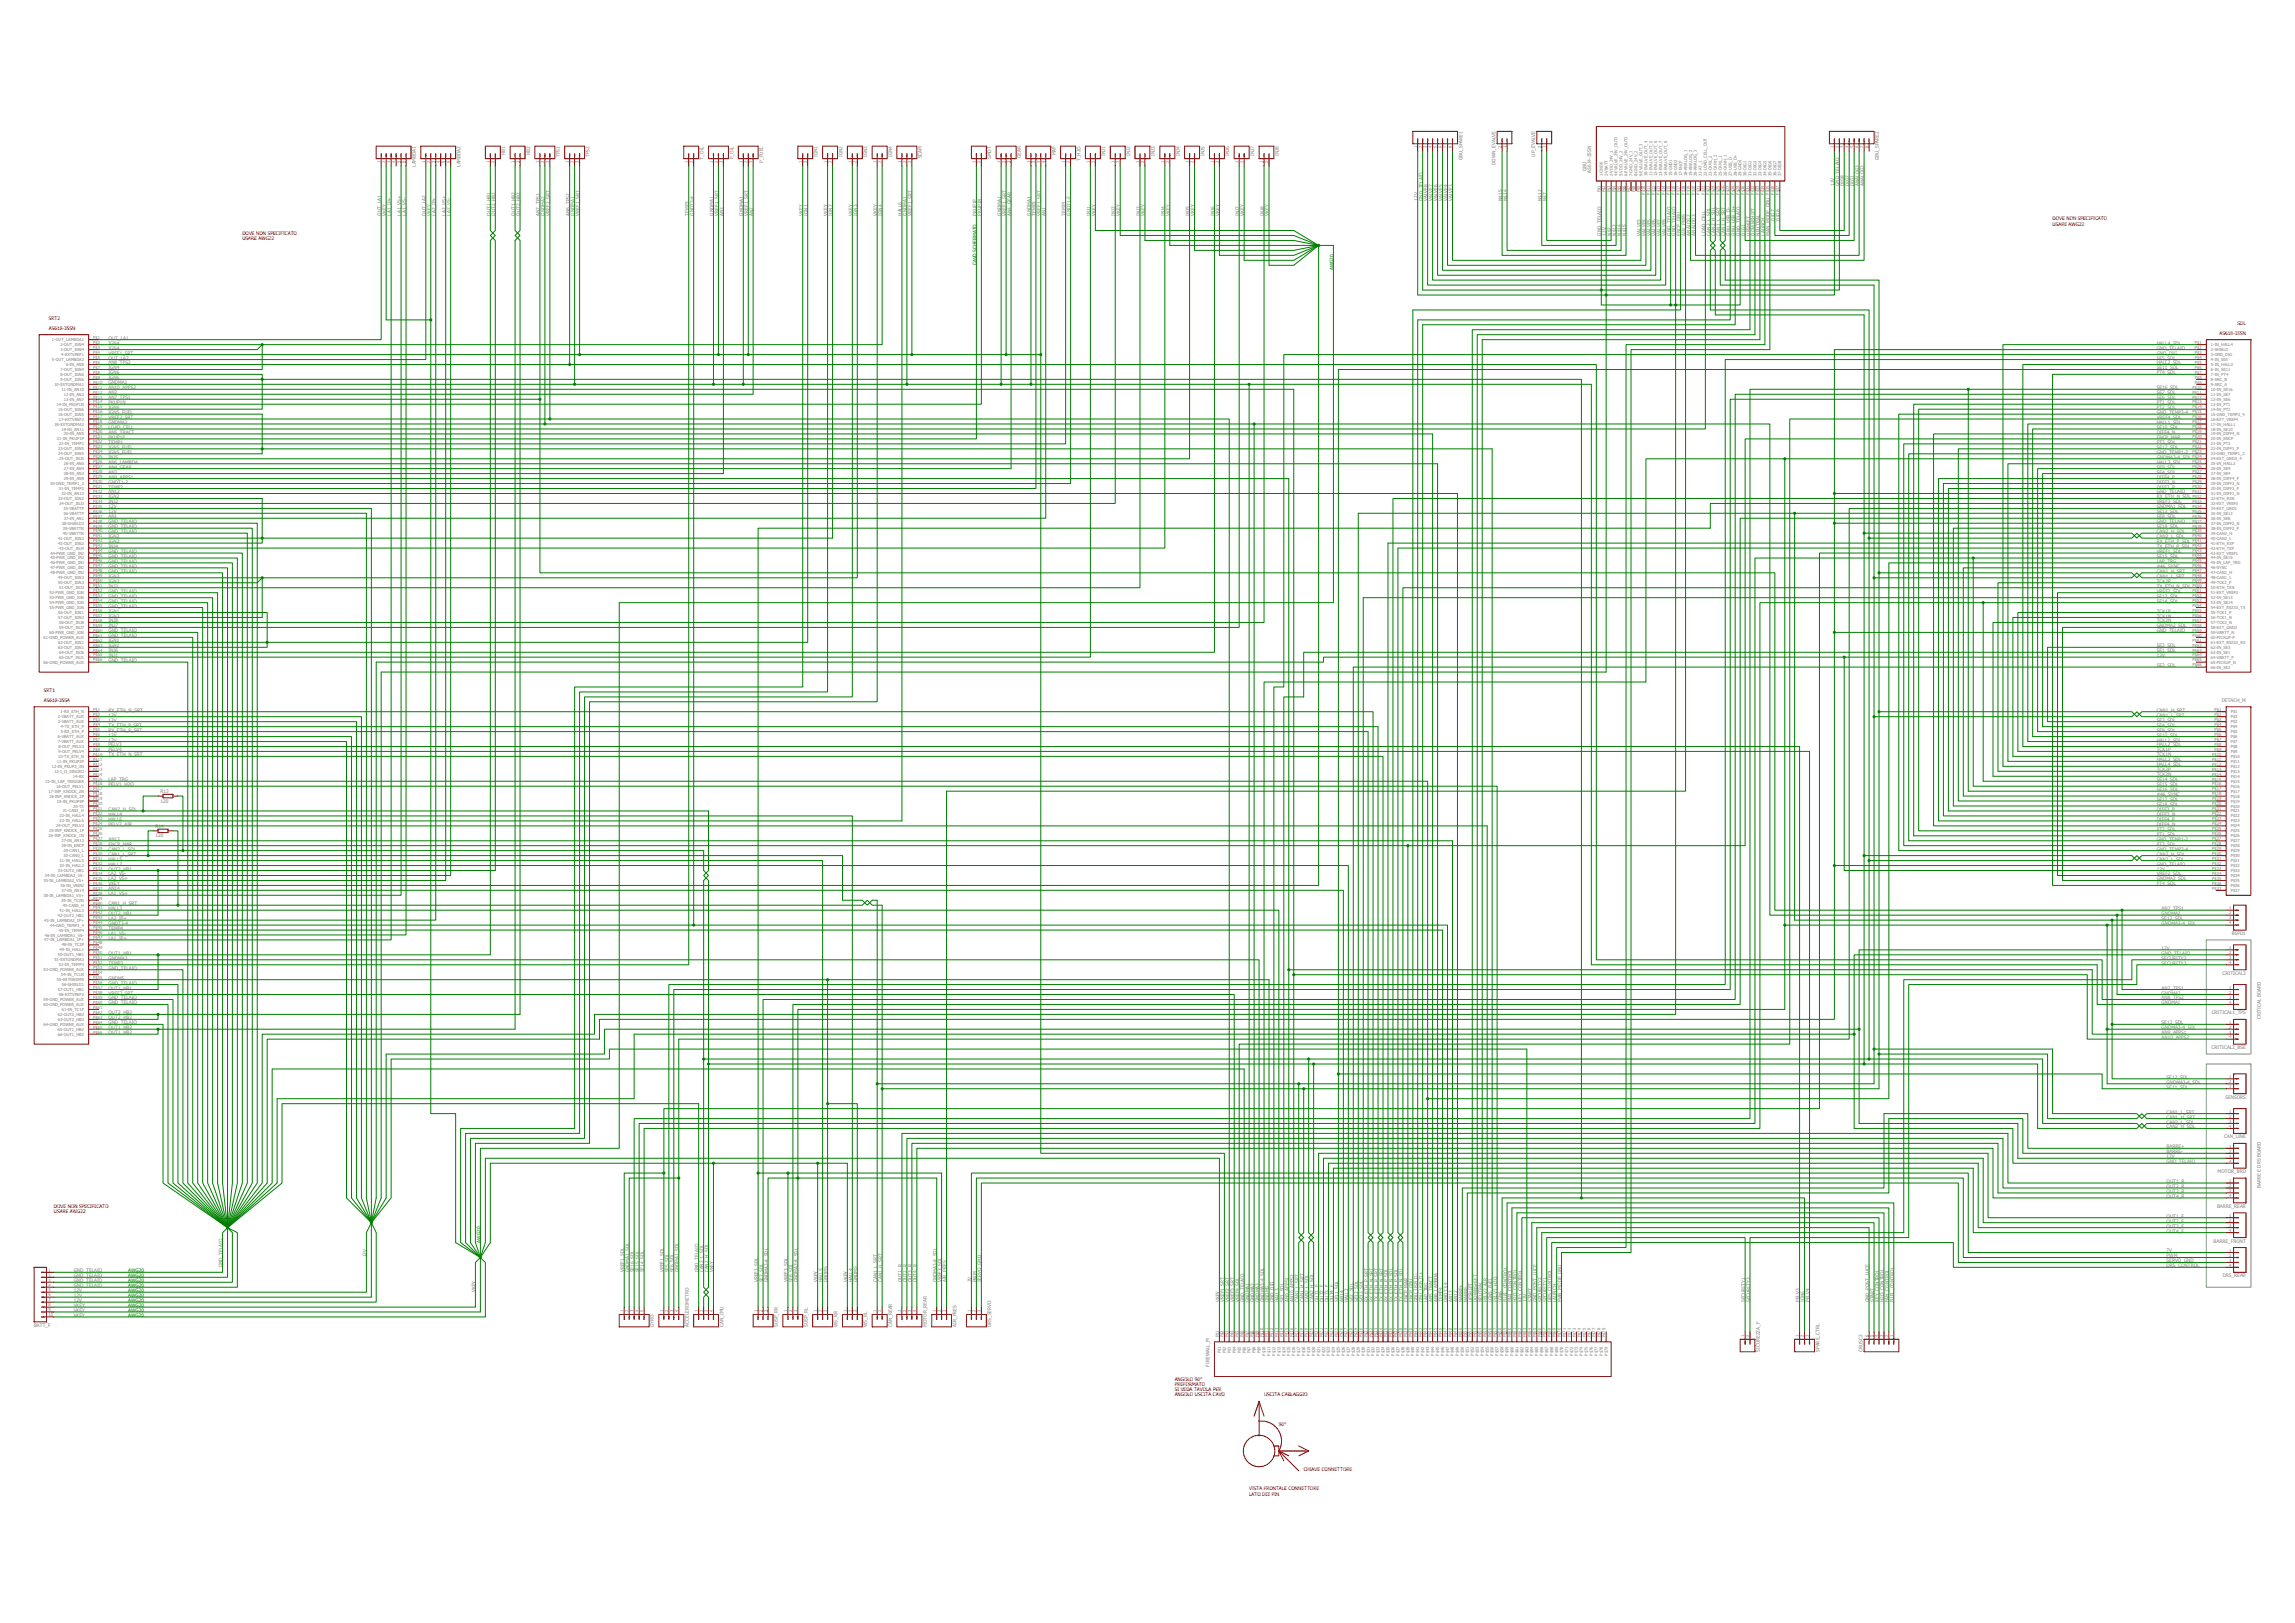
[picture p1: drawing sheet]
<svg xmlns="http://www.w3.org/2000/svg" width="420mm" height="297mm" viewBox="0 0 420 297" stroke-linecap="round" stroke-linejoin="round" font-family="sans-serif">
<defs><g id="words">
<g font-size=".9" fill="#808080">
<text x="92.5" y="28.4" transform="rotate(-90 92.5 28.4)">HB1</text>
<text x="97" y="28.4" transform="rotate(-90 97 28.4)">HB2</text>
<text x="102.5" y="28.8" transform="rotate(-90 102.5 28.8)">TPS1</text>
<text x="107.9" y="28.8" transform="rotate(-90 107.9 28.8)">TPS2</text>
<text x="128.8" y="29.2" transform="rotate(-90 128.8 29.2)">T_OIL</text>
<text x="134.3" y="29.2" transform="rotate(-90 134.3 29.2)">P_OIL</text>
<text x="139.7" y="29.7" transform="rotate(-90 139.7 29.7)">P_FUEL</text>
<text x="149.7" y="28.8" transform="rotate(-90 149.7 28.8)">IGN1</text>
<text x="154.2" y="28.8" transform="rotate(-90 154.2 28.8)">IGN2</text>
<text x="158.8" y="28.8" transform="rotate(-90 158.8 28.8)">IGN3</text>
<text x="163.3" y="28.8" transform="rotate(-90 163.3 28.8)">IGN4</text>
<text x="168.8" y="29" transform="rotate(-90 168.8 29)">SCAM</text>
<text x="181.5" y="29.1" transform="rotate(-90 181.5 29.1)">SMOT</text>
<text x="186.9" y="28.9" transform="rotate(-90 186.9 28.9)">GEAR</text>
<text x="193.3" y="28.5" transform="rotate(-90 193.3 28.5)">MAP</text>
<text x="197.8" y="29.5" transform="rotate(-90 197.8 29.5)">T_H2O</text>
<text x="202.4" y="28.6" transform="rotate(-90 202.4 28.6)">INJ1</text>
<text x="206.9" y="28.6" transform="rotate(-90 206.9 28.6)">INJ2</text>
<text x="211.4" y="28.6" transform="rotate(-90 211.4 28.6)">INJ3</text>
<text x="216" y="28.6" transform="rotate(-90 216 28.6)">INJ4</text>
<text x="220.5" y="28.6" transform="rotate(-90 220.5 28.6)">INJ5</text>
<text x="225.1" y="28.6" transform="rotate(-90 225.1 28.6)">INJ6</text>
<text x="229.6" y="28.6" transform="rotate(-90 229.6 28.6)">INJ7</text>
<text x="234.1" y="28.6" transform="rotate(-90 234.1 28.6)">INJ8</text>
<text x="267.7" y="29.3" transform="rotate(-90 267.7 29.3)">GBU_SPARE1</text>
<text x="281.1" y="28.7" transform="rotate(-90 281.1 28.7)">UP_EVALVE</text>
<text x="344" y="29.3" transform="rotate(-90 344 29.3)">GBU_SPARE2</text>
<text x="76.1" y="30.5" transform="rotate(-90 76.1 30.5)">LAMBDA1</text>
<text x="84.3" y="30.5" transform="rotate(-90 84.3 30.5)">LAMBDA2</text>
<text x="273.8" y="30.2" transform="rotate(-90 273.8 30.2)">DOWN_EVALVE</text>
<text x="290.4" y="31.3" transform="rotate(-90 290.4 31.3)">GBU</text>
<text x="291.3" y="31.6" transform="rotate(-90 291.3 31.6)">AS614-35SN</text>
<text x="335.8" y="34" transform="rotate(-90 335.8 34)">12V</text>
<text x="336.7" y="34" transform="rotate(-90 336.7 34)">GND_TELAIO</text>
<text x="337.6" y="34" transform="rotate(-90 337.6 34)">DIG8</text>
<text x="338.5" y="34" transform="rotate(-90 338.5 34)">DIG7</text>
<text x="339.5" y="34" transform="rotate(-90 339.5 34)">DIG1</text>
<text x="340.4" y="34" transform="rotate(-90 340.4 34)">ANALOG3</text>
<text x="341.3" y="34" transform="rotate(-90 341.3 34)">ANALOG2</text>
<text x="69.8" y="39.5" transform="rotate(-90 69.8 39.5)">OUT_LA1</text>
<text x="70.7" y="39.5" transform="rotate(-90 70.7 39.5)">VKEY</text>
<text x="71.6" y="39.5" transform="rotate(-90 71.6 39.5)">LA1_IP+</text>
<text x="73.4" y="39.5" transform="rotate(-90 73.4 39.5)">LA1_VS+</text>
<text x="74.3" y="39.5" transform="rotate(-90 74.3 39.5)">LA1_VS-</text>
<text x="78" y="39.5" transform="rotate(-90 78 39.5)">OUT_LA2</text>
<text x="78.9" y="39.5" transform="rotate(-90 78.9 39.5)">VKEY</text>
<text x="79.8" y="39.5" transform="rotate(-90 79.8 39.5)">LA2_IP+</text>
<text x="81.6" y="39.5" transform="rotate(-90 81.6 39.5)">LA2_VS+</text>
<text x="82.5" y="39.5" transform="rotate(-90 82.5 39.5)">LA2_VS-</text>
<text x="89.8" y="39.5" transform="rotate(-90 89.8 39.5)">OUT1_HB1</text>
<text x="90.7" y="39.5" transform="rotate(-90 90.7 39.5)">OUT2_HB1</text>
<text x="94.3" y="39.5" transform="rotate(-90 94.3 39.5)">OUT1_HB2</text>
<text x="95.2" y="39.5" transform="rotate(-90 95.2 39.5)">OUT2_HB2</text>
<text x="98.8" y="39.5" transform="rotate(-90 98.8 39.5)">AN7_TPS1</text>
<text x="99.8" y="39.5" transform="rotate(-90 99.8 39.5)">GNDMA2</text>
<text x="100.7" y="39.5" transform="rotate(-90 100.7 39.5)">VREF2_SRT</text>
<text x="104.3" y="39.5" transform="rotate(-90 104.3 39.5)">AN8_TPS2</text>
<text x="105.2" y="39.5" transform="rotate(-90 105.2 39.5)">GNDMA1</text>
<text x="106.1" y="39.5" transform="rotate(-90 106.1 39.5)">VREF1_SRT</text>
<text x="126.1" y="39.5" transform="rotate(-90 126.1 39.5)">TEMP3</text>
<text x="127" y="39.5" transform="rotate(-90 127 39.5)">GNDT3-4</text>
<text x="130.6" y="39.5" transform="rotate(-90 130.6 39.5)">GNDMA1</text>
<text x="131.5" y="39.5" transform="rotate(-90 131.5 39.5)">VREF1_SRT</text>
<text x="132.4" y="39.5" transform="rotate(-90 132.4 39.5)">AN3</text>
<text x="136.1" y="39.5" transform="rotate(-90 136.1 39.5)">GNDMA1</text>
<text x="137" y="39.5" transform="rotate(-90 137 39.5)">VREF1_SRT</text>
<text x="137.9" y="39.5" transform="rotate(-90 137.9 39.5)">AN2</text>
<text x="147" y="39.5" transform="rotate(-90 147 39.5)">VKEY</text>
<text x="147.9" y="39.5" transform="rotate(-90 147.9 39.5)">IGN1</text>
<text x="151.5" y="39.5" transform="rotate(-90 151.5 39.5)">VKEY</text>
<text x="152.4" y="39.5" transform="rotate(-90 152.4 39.5)">IGN2</text>
<text x="156" y="39.5" transform="rotate(-90 156 39.5)">VKEY</text>
<text x="157" y="39.5" transform="rotate(-90 157 39.5)">IGN3</text>
<text x="160.6" y="39.5" transform="rotate(-90 160.6 39.5)">VKEY</text>
<text x="161.5" y="39.5" transform="rotate(-90 161.5 39.5)">IGN4</text>
<text x="165.1" y="39.5" transform="rotate(-90 165.1 39.5)">HALL6</text>
<text x="166" y="39.5" transform="rotate(-90 166 39.5)">GNDMA1</text>
<text x="166.9" y="39.5" transform="rotate(-90 166.9 39.5)">VREF1_SRT</text>
<text x="178.7" y="39.5" transform="rotate(-90 178.7 39.5)">PKUP1P</text>
<text x="179.7" y="39.5" transform="rotate(-90 179.7 39.5)">PKUP1N</text>
<text x="183.3" y="39.5" transform="rotate(-90 183.3 39.5)">GNDMA1</text>
<text x="184.2" y="39.5" transform="rotate(-90 184.2 39.5)">VREF1_SRT</text>
<text x="185.1" y="39.5" transform="rotate(-90 185.1 39.5)">AN4_GEAR</text>
<text x="188.7" y="39.5" transform="rotate(-90 188.7 39.5)">GNDMA1</text>
<text x="189.6" y="39.5" transform="rotate(-90 189.6 39.5)">TEMP2</text>
<text x="190.6" y="39.5" transform="rotate(-90 190.6 39.5)">VREF1_SRT</text>
<text x="191.5" y="39.5" transform="rotate(-90 191.5 39.5)">AN1</text>
<text x="195.1" y="39.5" transform="rotate(-90 195.1 39.5)">TEMP1</text>
<text x="196" y="39.5" transform="rotate(-90 196 39.5)">GNDT1-2</text>
<text x="199.6" y="39.5" transform="rotate(-90 199.6 39.5)">INJ1</text>
<text x="200.5" y="39.5" transform="rotate(-90 200.5 39.5)">VKEY</text>
<text x="204.2" y="39.5" transform="rotate(-90 204.2 39.5)">INJ2</text>
<text x="205.1" y="39.5" transform="rotate(-90 205.1 39.5)">VKEY</text>
<text x="208.7" y="39.5" transform="rotate(-90 208.7 39.5)">INJ3</text>
<text x="209.6" y="39.5" transform="rotate(-90 209.6 39.5)">VKEY</text>
<text x="213.2" y="39.5" transform="rotate(-90 213.2 39.5)">INJ4</text>
<text x="214.2" y="39.5" transform="rotate(-90 214.2 39.5)">VKEY</text>
<text x="217.8" y="39.5" transform="rotate(-90 217.8 39.5)">INJ5</text>
<text x="218.7" y="39.5" transform="rotate(-90 218.7 39.5)">VKEY</text>
<text x="222.3" y="39.5" transform="rotate(-90 222.3 39.5)">INJ6</text>
<text x="223.2" y="39.5" transform="rotate(-90 223.2 39.5)">VKEY</text>
<text x="226.9" y="39.5" transform="rotate(-90 226.9 39.5)">INJ7</text>
<text x="227.8" y="39.5" transform="rotate(-90 227.8 39.5)">VKEY</text>
<text x="231.4" y="39.5" transform="rotate(-90 231.4 39.5)">INJ8</text>
<text x="232.3" y="39.5" transform="rotate(-90 232.3 39.5)">VKEY</text>
<text x="259.6" y="36.7" transform="rotate(-90 259.6 36.7)">12V</text>
<text x="260.5" y="36.7" transform="rotate(-90 260.5 36.7)">GND_TELAIO</text>
<text x="261.4" y="36.7" transform="rotate(-90 261.4 36.7)">VALVE8</text>
<text x="262.3" y="36.7" transform="rotate(-90 262.3 36.7)">VALVE7</text>
<text x="263.2" y="36.7" transform="rotate(-90 263.2 36.7)">VALVE6</text>
<text x="264.1" y="36.7" transform="rotate(-90 264.1 36.7)">VALVE5</text>
<text x="265" y="36.7" transform="rotate(-90 265 36.7)">VALVE4</text>
<text x="265.9" y="36.7" transform="rotate(-90 265.9 36.7)">VALVE3</text>
<text x="275" y="36.7" transform="rotate(-90 275 36.7)">N$15</text>
<text x="275.9" y="36.7" transform="rotate(-90 275.9 36.7)">N$14</text>
<text x="282.3" y="36.7" transform="rotate(-90 282.3 36.7)">N$12</text>
<text x="283.2" y="36.7" transform="rotate(-90 283.2 36.7)">N$7</text>
<text x="324.9" y="40.4" transform="rotate(-90 324.9 40.4)">DIG7</text>
<text x="325.8" y="40.4" transform="rotate(-90 325.8 40.4)">DIG8</text>
<text x="293.1" y="43.1" transform="rotate(-90 293.1 43.1)">GND_TELAIO</text>
<text x="294.1" y="43.1" transform="rotate(-90 294.1 43.1)">12V</text>
<text x="295" y="43.1" transform="rotate(-90 295 43.1)">N$7</text>
<text x="295.9" y="43.1" transform="rotate(-90 295.9 43.1)">N$12</text>
<text x="296.8" y="43.1" transform="rotate(-90 296.8 43.1)">N$14</text>
<text x="297.7" y="43.1" transform="rotate(-90 297.7 43.1)">N$15</text>
<text x="300.4" y="43.1" transform="rotate(-90 300.4 43.1)">VALVE3</text>
<text x="301.3" y="43.1" transform="rotate(-90 301.3 43.1)">VALVE4</text>
<text x="302.2" y="43.1" transform="rotate(-90 302.2 43.1)">VALVE5</text>
<text x="303.1" y="43.1" transform="rotate(-90 303.1 43.1)">VALVE6</text>
<text x="304" y="43.1" transform="rotate(-90 304 43.1)">VALVE7</text>
<text x="305" y="43.1" transform="rotate(-90 305 43.1)">VALVE8</text>
<text x="305.9" y="43.1" transform="rotate(-90 305.9 43.1)">GND_TELAIO</text>
<text x="306.8" y="43.1" transform="rotate(-90 306.8 43.1)">GND_TELAIO</text>
<text x="307.7" y="43.1" transform="rotate(-90 307.7 43.1)">ENCP_GBU</text>
<text x="308.6" y="43.1" transform="rotate(-90 308.6 43.1)">AIR_PRES</text>
<text x="309.5" y="43.1" transform="rotate(-90 309.5 43.1)">ANALOG2</text>
<text x="310.4" y="43.1" transform="rotate(-90 310.4 43.1)">ANALOG3</text>
<text x="312.2" y="43.1" transform="rotate(-90 312.2 43.1)">LOAD_CELL</text>
<text x="313.1" y="43.1" transform="rotate(-90 313.1 43.1)">CAN2_L_SDL</text>
<text x="314" y="43.1" transform="rotate(-90 314 43.1)">CAN2_H_SDL</text>
<text x="314.9" y="43.1" transform="rotate(-90 314.9 43.1)">CAN1_L_SRT</text>
<text x="315.8" y="43.1" transform="rotate(-90 315.8 43.1)">CAN1_H_SRT</text>
<text x="316.8" y="43.1" transform="rotate(-90 316.8 43.1)">GBU_USB_D-</text>
<text x="317.7" y="43.1" transform="rotate(-90 317.7 43.1)">GBU_USB_D+</text>
<text x="318.6" y="43.1" transform="rotate(-90 318.6 43.1)">GND_TELAIO</text>
<text x="319.5" y="43.1" transform="rotate(-90 319.5 43.1)">DIG1</text>
<text x="320.4" y="43.1" transform="rotate(-90 320.4 43.1)">UPSHIFT</text>
<text x="321.3" y="43.1" transform="rotate(-90 321.3 43.1)">DOWNSHIFT</text>
<text x="322.2" y="43.1" transform="rotate(-90 322.2 43.1)">NEUTRAL</text>
<text x="323.1" y="43.1" transform="rotate(-90 323.1 43.1)">LAUNCH</text>
<text x="324" y="43.1" transform="rotate(-90 324 43.1)">MAN_MODE_GBU</text>
<text x="19.9" y="63.1">IGN4</text>
<text x="19.9" y="64">IGN4</text>
<text x="19.9" y="62.2">OUT_LA1</text>
<text x="19.9" y="65.8">OUT_LA2</text>
<text x="19.9" y="64.9">VREF1_SRT</text>
<text x="394.8" y="64">GND_TELAIO</text>
<text x="394.8" y="65.8">SE5_SDL</text>
<text x="394.8" y="63.1">HALL4_SDL</text>
<text x="394.8" y="64.9">GND_DIG</text>
<text x="19.9" y="66.7">AN8_TPS2</text>
<text x="19.9" y="70.3">GNDMA1</text>
<text x="19.9" y="67.6">IGN4</text>
<text x="19.9" y="68.5">IGN6</text>
<text x="19.9" y="69.4">IGN6</text>
<text x="19.9" y="71.2">AN10_APPS2</text>
<text x="394.8" y="66.7">HALL2_SDL</text>
<text x="394.8" y="71.2">SE16_SDL</text>
<text x="394.8" y="67.6">SE11_SDL</text>
<text x="394.8" y="68.5">PT4_SDL</text>
<text x="19.9" y="73.1">AN7_TPS1</text>
<text x="19.9" y="77.6">GNDMA2</text>
<text x="19.9" y="75.8">IGN5_FUEL</text>
<text x="19.9" y="72.2">AN2</text>
<text x="19.9" y="74">PKUP1N</text>
<text x="19.9" y="76.7">VREF2_SRT</text>
<text x="19.9" y="74.9">IGN6</text>
<text x="394.8" y="72.2">SE7_SDL</text>
<text x="394.8" y="74.9">PT2_SDL</text>
<text x="394.8" y="74">PT1_SDL</text>
<text x="394.8" y="75.8">GND_TEMP3-4</text>
<text x="394.8" y="73.1">SE6_SDL</text>
<text x="394.8" y="77.6">HALL1_SDL</text>
<text x="394.8" y="76.7">VREF4_SDL</text>
<text x="19.9" y="81.2">TEMP1</text>
<text x="19.9" y="82.1">IGN5_FUEL</text>
<text x="19.9" y="83.1">IGN5_FUEL</text>
<text x="19.9" y="84">INJ5</text>
<text x="19.9" y="80.3">PKUP1P</text>
<text x="19.9" y="78.5">LOAD_CELL</text>
<text x="19.9" y="79.4">AN5_TRACT</text>
<text x="394.8" y="83.1">GND_TEMP1-2</text>
<text x="394.8" y="81.2">PT3_SDL</text>
<text x="394.8" y="80.3">ENCP_MAR</text>
<text x="394.8" y="78.5">SE10_SDL</text>
<text x="394.8" y="84">GNDMA3-4_SDL</text>
<text x="394.8" y="82.1">SE17_SDL</text>
<text x="394.8" y="79.4">DIFF4_N</text>
<text x="19.9" y="89.4">TEMP2</text>
<text x="19.9" y="88.5">GNDT1-2</text>
<text x="19.9" y="86.7">AN3</text>
<text x="19.9" y="85.8">AN4_GEAR</text>
<text x="19.9" y="87.6">AN9_APPS1</text>
<text x="19.9" y="84.9">AN6_LAMBDA</text>
<text x="394.8" y="86.7">SE4_SDL</text>
<text x="394.8" y="85.8">SE9_SDL</text>
<text x="394.8" y="84.9">HALL3_SDL</text>
<text x="394.8" y="88.5">DIFF3_N</text>
<text x="394.8" y="89.4">DIFF3_P</text>
<text x="394.8" y="87.6">DIFF4_P</text>
<text x="19.9" y="91.2">IGN2</text>
<text x="19.9" y="92.1">INJ2</text>
<text x="19.9" y="93">12V</text>
<text x="19.9" y="93.9">12V</text>
<text x="19.9" y="94.9">AN1</text>
<text x="19.9" y="90.3">AN12</text>
<text x="19.9" y="95.8">GND_TELAIO</text>
<text x="394.8" y="90.3">GND_TELAIO</text>
<text x="394.8" y="95.8">GND_TELAIO</text>
<text x="394.8" y="94.9">SE8_SDL</text>
<text x="394.8" y="92.1">VREF3_SDL</text>
<text x="394.8" y="93">GNDMA1_SDL</text>
<text x="394.8" y="93.9">SE12_SDL</text>
<text x="394.8" y="91.2">RX_ETH_N_SDL</text>
<text x="19.9" y="98.5">IGN2</text>
<text x="19.9" y="99.4">IGN2</text>
<text x="19.9" y="100.3">INJ4</text>
<text x="19.9" y="96.7">GND_TELAIO</text>
<text x="19.9" y="97.6">GND_TELAIO</text>
<text x="19.9" y="101.2">GND_TELAIO</text>
<text x="394.8" y="97.6">CAN2_H_SDL</text>
<text x="394.8" y="101.2">VREF1_SDL</text>
<text x="394.8" y="98.5">CAN2_L_SDL</text>
<text x="394.8" y="99.4">RX_ETH_P_SDL</text>
<text x="394.8" y="100.3">TX_ETH_P_SDL</text>
<text x="394.8" y="96.7">SE18_SDL</text>
<text x="19.9" y="105.8">IGN3</text>
<text x="19.9" y="106.7">IGN3</text>
<text x="19.9" y="107.6">INJ3</text>
<text x="19.9" y="102.1">GND_TELAIO</text>
<text x="19.9" y="103">GND_TELAIO</text>
<text x="19.9" y="103.9">GND_TELAIO</text>
<text x="19.9" y="104.8">GND_TELAIO</text>
<text x="394.8" y="104.8">CAN1_H_SRT</text>
<text x="394.8" y="106.7">TCK2P</text>
<text x="394.8" y="102.1">SE15_SDL</text>
<text x="394.8" y="103.9">#46_SYNC</text>
<text x="394.8" y="103">LAP_TRG</text>
<text x="394.8" y="105.8">CAN1_L_SRT</text>
<text x="394.8" y="107.6">TX_ETH_N_SDL</text>
<text x="19.9" y="112.1">IGN1</text>
<text x="19.9" y="113">IGN3</text>
<text x="19.9" y="113.9">INJ8</text>
<text x="19.9" y="109.4">GND_TELAIO</text>
<text x="19.9" y="108.5">GND_TELAIO</text>
<text x="19.9" y="110.3">GND_TELAIO</text>
<text x="19.9" y="111.2">GND_TELAIO</text>
<text x="394.8" y="112.1">TCK1P</text>
<text x="394.8" y="113">TCK1N</text>
<text x="394.8" y="113.9">TCK2N</text>
<text x="394.8" y="110.3">SE14_SDL</text>
<text x="394.8" y="108.5">VREF2_SDL</text>
<text x="394.8" y="109.4">SE13_SDL</text>
<text x="19.9" y="117.6">IGN1</text>
<text x="19.9" y="118.5">IGN1</text>
<text x="19.9" y="119.4">INJ6</text>
<text x="19.9" y="114.8">INJ7</text>
<text x="19.9" y="115.7">GND_TELAIO</text>
<text x="19.9" y="116.6">GND_TELAIO</text>
<text x="394.8" y="115.7">GND_TELAIO</text>
<text x="394.8" y="118.5">SE3_SDL</text>
<text x="394.8" y="114.8">GNDMA2_SDL</text>
<text x="394.8" y="119.4">SE1_SDL</text>
<text x="19.9" y="120.3">INJ1</text>
<text x="19.9" y="121.2">GND_TELAIO</text>
<text x="394.8" y="120.3">12V</text>
<text x="394.8" y="122.1">SE2_SDL</text>
<text x="19.9" y="131.2">12V</text>
<text x="19.9" y="130.3">RX_ETH_N_SRT</text>
<text x="394.8" y="130.3">CAN1_H_SRT</text>
<text x="394.8" y="131.2">CAN1_L_SRT</text>
<text x="406.7" y="128.4">DETACH_M</text>
<text x="19.9" y="132.1">12V</text>
<text x="19.9" y="134.8">12V</text>
<text x="19.9" y="135.7">12V</text>
<text x="19.9" y="133.9">RX_ETH_P_SRT</text>
<text x="19.9" y="133">TX_ETH_P_SRT</text>
<text x="19.9" y="136.6">PELV3</text>
<text x="19.9" y="137.5">PELV4</text>
<text x="394.8" y="132.1">SE3_SDL</text>
<text x="394.8" y="133">SE4_SDL</text>
<text x="394.8" y="133.9">SE9_SDL</text>
<text x="394.8" y="134.8">SE10_SDL</text>
<text x="394.8" y="135.7">HALL1_SDL</text>
<text x="394.8" y="136.6">HALL2_SDL</text>
<text x="394.8" y="137.5">TCK1P</text>
<text x="19.9" y="143.9">PELV1_H2O</text>
<text x="19.9" y="138.4">TX_ETH_N_SRT</text>
<text x="19.9" y="143">LAP_TRG</text>
<text x="394.8" y="138.4">TCK1N</text>
<text x="394.8" y="139.3">HALL3_SDL</text>
<text x="394.8" y="140.3">HALL4_SDL</text>
<text x="394.8" y="141.2">TCK2P</text>
<text x="394.8" y="142.1">TCK2N</text>
<text x="394.8" y="143">SE14_SDL</text>
<text x="394.8" y="143.9">SE15_SDL</text>
<text x="19.9" y="149.3">HALL4</text>
<text x="19.9" y="148.4">CAN2_H_SDL</text>
<text x="29.4" y="145.2">R13</text>
<text x="29.4" y="146.9">120</text>
<text x="394.8" y="144.8">SE16_SDL</text>
<text x="394.8" y="145.7">#46_SYNC</text>
<text x="394.8" y="146.6">SE17_SDL</text>
<text x="394.8" y="147.5">SE18_SDL</text>
<text x="394.8" y="149.3">DIFF3_N</text>
<text x="394.8" y="148.4">DIFF3_P</text>
<text x="19.9" y="155.7">CAN2_L_SDL</text>
<text x="19.9" y="151.1">PELV2_AIR</text>
<text x="19.9" y="154.8">ENCP_MAR</text>
<text x="19.9" y="153.9">AN13</text>
<text x="19.9" y="150.2">HALL6</text>
<text x="28.5" y="151.5">R14</text>
<text x="28.5" y="153.2">120</text>
<text x="394.8" y="152.1">PT2_SDL</text>
<text x="394.8" y="153">PT1_SDL</text>
<text x="394.8" y="153.9">GND_TEMP1-2</text>
<text x="394.8" y="154.8">PT3_SDL</text>
<text x="394.8" y="155.7">GND_TEMP3-4</text>
<text x="394.8" y="150.2">DIFF4_P</text>
<text x="394.8" y="151.1">DIFF4_N</text>
<text x="19.9" y="159.3">OUT2_HB1</text>
<text x="19.9" y="157.5">HALL5</text>
<text x="19.9" y="161.1">LA2_VS+</text>
<text x="19.9" y="160.2">LA2_VS-</text>
<text x="19.9" y="156.6">CAN1_L_SRT</text>
<text x="19.9" y="158.4">HALL2</text>
<text x="394.8" y="158.4">GND_TELAIO</text>
<text x="394.8" y="159.3">12V</text>
<text x="394.8" y="160.2">VREF2_SDL</text>
<text x="394.8" y="161.1">GNDMA2_SDL</text>
<text x="394.8" y="157.5">CAN2_L_SDL</text>
<text x="394.8" y="156.6">CAN2_H_SDL</text>
<text x="19.9" y="167.5">OUT2_HB1</text>
<text x="19.9" y="162">VKEY</text>
<text x="19.9" y="163.9">LA1_VS+</text>
<text x="19.9" y="165.7">CAN1_H_SRT</text>
<text x="19.9" y="166.6">HALL3</text>
<text x="19.9" y="163">AN14</text>
<text x="394.8" y="162">PT4_SDL</text>
<text x="395.7" y="166.6">AN7_TPS1</text>
<text x="395.7" y="167.5">GNDMA2</text>
<text x="19.9" y="169.3">GNDT3-4</text>
<text x="19.9" y="172">LA1_IP+</text>
<text x="19.9" y="171.1">LA1_VS-</text>
<text x="19.9" y="168.4">LA2_IP+</text>
<text x="19.9" y="170.2">TEMP4</text>
<text x="395.7" y="173.8">12V</text>
<text x="395.7" y="169.3">GNDMA3-4_SDL</text>
<text x="395.7" y="168.4">SE12_SDL</text>
<text x="408.6" y="171.1">BSPD1</text>
<text x="19.9" y="174.8">OUT1_HB1</text>
<text x="19.9" y="176.6">TEMP3</text>
<text x="19.9" y="177.5">GND_TELAIO</text>
<text x="19.9" y="179.3">GNDMS</text>
<text x="19.9" y="175.7">GNDMA3</text>
<text x="395.7" y="174.8">GND_TELAIO</text>
<text x="395.7" y="175.7">SECURITY2</text>
<text x="395.7" y="176.6">SECURITY3</text>
<text x="406.9" y="178.4">CRITICAL3</text>
<text x="19.9" y="181.1">OUT1_HB1</text>
<text x="19.9" y="185.6">OUT2_HB2</text>
<text x="19.9" y="182.9">GND_TELAIO</text>
<text x="19.9" y="183.8">GND_TELAIO</text>
<text x="19.9" y="182">VREF3_SRT</text>
<text x="19.9" y="180.2">GND_TELAIO</text>
<text x="395.7" y="181.1">AN7_TPS1</text>
<text x="395.7" y="182.9">AN8_TPS2</text>
<text x="395.7" y="182">GNDMA2</text>
<text x="395.7" y="183.8">GNDMA1</text>
<text x="404.9" y="185.6">CRITICAL1_TPS</text>
<text x="19.9" y="188.4">OUT1_HB2</text>
<text x="19.9" y="189.3">OUT1_HB2</text>
<text x="19.9" y="186.6">OUT2_HB2</text>
<text x="19.9" y="187.5">GND_TELAIO</text>
<text x="395.7" y="188.4">GNDMA3-4_SDL</text>
<text x="395.7" y="187.5">SE12_SDL</text>
<text x="395.7" y="189.3">AN9_APPS1</text>
<text x="395.7" y="190.2">AN10_APPS2</text>
<text x="413.9" y="186.6" transform="rotate(-90 413.9 186.6)">CRITICAL BOARD</text>
<text x="396.7" y="197.5">SE12_SDL</text>
<text x="404.9" y="192">CRITICAL2_BSE</text>
<text x="396.7" y="199.3">SE11_SDL</text>
<text x="396.7" y="198.4">GNDMA3-4_SDL</text>
<text x="396.7" y="203.8">CAN1_L_SRT</text>
<text x="407.4" y="201.1">SENSORS</text>
<text x="396.7" y="204.7">CAN1_H_SRT</text>
<text x="396.7" y="206.5">CAN2_H_SDL</text>
<text x="396.7" y="205.6">CAN2_L_SDL</text>
<text x="407.2" y="208.3">CAN_LINE</text>
<text x="396.7" y="212.9">GND_TELAIO</text>
<text x="396.7" y="212">12V</text>
<text x="396.7" y="210.2">BARRE+</text>
<text x="396.7" y="211.1">BARRE-</text>
<text x="406" y="214.7">MOTOR_BRD</text>
<text x="396.7" y="218.3">OUT3_R</text>
<text x="396.7" y="217.4">OUT2_R</text>
<text x="396.7" y="216.5">OUT1_R</text>
<text x="396.7" y="219.2">OUT4_R</text>
<text x="405.9" y="221.1">BARRE_REAR</text>
<text x="413.9" y="217.4" transform="rotate(-90 413.9 217.4)">BARRE E DRS BOARD</text>
<text x="396.7" y="223.8">OUT2_F</text>
<text x="396.7" y="224.7">OUT3_F</text>
<text x="396.7" y="225.6">OUT4_F</text>
<text x="396.7" y="222.9">OUT1_F</text>
<text x="405.3" y="227.4">BARRE_FRONT</text>
<text x="13.5" y="232.9">GND_TELAIO</text>
<text x="13.5" y="233.8">GND_TELAIO</text>
<text x="40.7" y="232" transform="rotate(-90 40.7 232)">GND_TELAIO</text>
<text x="67.1" y="230.1" transform="rotate(-90 67.1 230.1)">12V</text>
<text x="114.3" y="232.9" transform="rotate(-90 114.3 232.9)">VREF1_SDL</text>
<text x="115.2" y="232.9" transform="rotate(-90 115.2 232.9)">GNDMA1_SDL</text>
<text x="116.1" y="232.9" transform="rotate(-90 116.1 232.9)">SE16_SDL</text>
<text x="117" y="232.9" transform="rotate(-90 117 232.9)">SE15_SDL</text>
<text x="117.9" y="232.9" transform="rotate(-90 117.9 232.9)">SE14_SDL</text>
<text x="121.5" y="232.9" transform="rotate(-90 121.5 232.9)">VREF1_SDL</text>
<text x="122.5" y="232.9" transform="rotate(-90 122.5 232.9)">SE5_SDL</text>
<text x="123.4" y="232.9" transform="rotate(-90 123.4 232.9)">SE6_SDL</text>
<text x="124.3" y="232.9" transform="rotate(-90 124.3 232.9)">GNDMA1_SDL</text>
<text x="127.9" y="232.9" transform="rotate(-90 127.9 232.9)">GND_TELAIO</text>
<text x="128.8" y="232.9" transform="rotate(-90 128.8 232.9)">CAN2_L_SDL</text>
<text x="129.7" y="232.9" transform="rotate(-90 129.7 232.9)">CAN2_H_SDL</text>
<text x="130.6" y="232.9" transform="rotate(-90 130.6 232.9)">VKEY</text>
<text x="396.7" y="229.2">7V</text>
<text x="396.7" y="231">SERVO_GND</text>
<text x="396.7" y="230.1">PWM</text>
<text x="396.7" y="232">DRS_CONTROL</text>
<text x="406.9" y="233.8">DRS_REAR</text>
<text x="13.5" y="239.2">VKEY</text>
<text x="13.5" y="234.7">GND_TELAIO</text>
<text x="13.5" y="235.6">GND_TELAIO</text>
<text x="13.5" y="236.5">12V</text>
<text x="13.5" y="237.4">12V</text>
<text x="13.5" y="238.3">12V</text>
<text x="87" y="236.5" transform="rotate(-90 87 236.5)">VKEY</text>
<text x="138.8" y="234.7" transform="rotate(-90 138.8 234.7)">VREF3_SDL</text>
<text x="139.7" y="234.7" transform="rotate(-90 139.7 234.7)">SE7_SDL</text>
<text x="140.6" y="234.7" transform="rotate(-90 140.6 234.7)">GNDMA3-4_SDL</text>
<text x="144.2" y="234.7" transform="rotate(-90 144.2 234.7)">VREF3_SDL</text>
<text x="145.2" y="234.7" transform="rotate(-90 145.2 234.7)">SE8_SDL</text>
<text x="146.1" y="234.7" transform="rotate(-90 146.1 234.7)">GNDMA3-4_SDL</text>
<text x="149.7" y="234.7" transform="rotate(-90 149.7 234.7)">VKEY</text>
<text x="150.6" y="234.7" transform="rotate(-90 150.6 234.7)">HALL5</text>
<text x="151.5" y="234.7" transform="rotate(-90 151.5 234.7)">GNDMS</text>
<text x="155.1" y="234.7" transform="rotate(-90 155.1 234.7)">VKEY</text>
<text x="156" y="234.7" transform="rotate(-90 156 234.7)">HALL4</text>
<text x="157" y="234.7" transform="rotate(-90 157 234.7)">GNDMS</text>
<text x="160.6" y="234.7" transform="rotate(-90 160.6 234.7)">CAN1_L_SRT</text>
<text x="161.5" y="234.7" transform="rotate(-90 161.5 234.7)">CAN1_H_SRT</text>
<text x="165.1" y="234.7" transform="rotate(-90 165.1 234.7)">OUT1_R</text>
<text x="166" y="234.7" transform="rotate(-90 166 234.7)">OUT2_R</text>
<text x="166.9" y="234.7" transform="rotate(-90 166.9 234.7)">OUT3_R</text>
<text x="167.9" y="234.7" transform="rotate(-90 167.9 234.7)">OUT4_R</text>
<text x="171.5" y="234.7" transform="rotate(-90 171.5 234.7)">GNDMA3-4_SDL</text>
<text x="172.4" y="234.7" transform="rotate(-90 172.4 234.7)">VREF3_SDL</text>
<text x="173.3" y="234.7" transform="rotate(-90 173.3 234.7)">AIR_PRES</text>
<text x="177.8" y="234.7" transform="rotate(-90 177.8 234.7)">7V</text>
<text x="178.7" y="234.7" transform="rotate(-90 178.7 234.7)">PWM</text>
<text x="179.7" y="234.7" transform="rotate(-90 179.7 234.7)">SERVO_GND</text>
<text x="223.2" y="238.3" transform="rotate(-90 223.2 238.3)">VKEY</text>
<text x="224.1" y="238.3" transform="rotate(-90 224.1 238.3)">VREF1_SRT</text>
<text x="225.1" y="238.3" transform="rotate(-90 225.1 238.3)">VREF2_SRT</text>
<text x="226" y="238.3" transform="rotate(-90 226 238.3)">VREF3_SRT</text>
<text x="226.9" y="238.3" transform="rotate(-90 226.9 238.3)">VREF4_SDL</text>
<text x="227.8" y="238.3" transform="rotate(-90 227.8 238.3)">GND_TELAIO</text>
<text x="228.7" y="238.3" transform="rotate(-90 228.7 238.3)">GNDMA1</text>
<text x="229.6" y="238.3" transform="rotate(-90 229.6 238.3)">GNDMA2</text>
<text x="230.5" y="238.3" transform="rotate(-90 230.5 238.3)">GNDMA3</text>
<text x="231.4" y="238.3" transform="rotate(-90 231.4 238.3)">GNDMA3-4_SDL</text>
<text x="232.3" y="238.3" transform="rotate(-90 232.3 238.3)">GNDMS</text>
<text x="233.2" y="238.3" transform="rotate(-90 233.2 238.3)">GND_DIG</text>
<text x="234.1" y="238.3" transform="rotate(-90 234.1 238.3)">HALL3</text>
<text x="235" y="238.3" transform="rotate(-90 235 238.3)">SE1_SDL</text>
<text x="235.9" y="238.3" transform="rotate(-90 235.9 238.3)">AN9_APPS1</text>
<text x="236.9" y="238.3" transform="rotate(-90 236.9 238.3)">AN10_APPS2</text>
<text x="237.8" y="238.3" transform="rotate(-90 237.8 238.3)">CAN1_L_SRT</text>
<text x="238.7" y="238.3" transform="rotate(-90 238.7 238.3)">CAN1_H_SRT</text>
<text x="239.6" y="238.3" transform="rotate(-90 239.6 238.3)">CAN2_L_SDL</text>
<text x="240.5" y="238.3" transform="rotate(-90 240.5 238.3)">CAN2_H_SDL</text>
<text x="241.4" y="238.3" transform="rotate(-90 241.4 238.3)">OUT1_F</text>
<text x="242.3" y="238.3" transform="rotate(-90 242.3 238.3)">OUT2_F</text>
<text x="243.2" y="238.3" transform="rotate(-90 243.2 238.3)">OUT3_F</text>
<text x="244.1" y="238.3" transform="rotate(-90 244.1 238.3)">OUT4_F</text>
<text x="245" y="238.3" transform="rotate(-90 245 238.3)">SE11_SDL</text>
<text x="245.9" y="238.3" transform="rotate(-90 245.9 238.3)">AN14</text>
<text x="246.8" y="238.3" transform="rotate(-90 246.8 238.3)">HALL2</text>
<text x="247.8" y="238.3" transform="rotate(-90 247.8 238.3)">SE2_SDL</text>
<text x="248.7" y="238.3" transform="rotate(-90 248.7 238.3)">SE12_SDL</text>
<text x="249.6" y="238.3" transform="rotate(-90 249.6 238.3)">SE13_SDL</text>
<text x="250.5" y="238.3" transform="rotate(-90 250.5 238.3)">RX_ETH_P_SRT</text>
<text x="251.4" y="238.3" transform="rotate(-90 251.4 238.3)">RX_ETH_N_SRT</text>
<text x="252.3" y="238.3" transform="rotate(-90 252.3 238.3)">TX_ETH_P_SRT</text>
<text x="253.2" y="238.3" transform="rotate(-90 253.2 238.3)">TX_ETH_N_SRT</text>
<text x="254.1" y="238.3" transform="rotate(-90 254.1 238.3)">RX_ETH_P_SDL</text>
<text x="255" y="238.3" transform="rotate(-90 255 238.3)">RX_ETH_N_SDL</text>
<text x="255.9" y="238.3" transform="rotate(-90 255.9 238.3)">TX_ETH_P_SDL</text>
<text x="256.8" y="238.3" transform="rotate(-90 256.8 238.3)">TX_ETH_N_SDL</text>
<text x="257.7" y="238.3" transform="rotate(-90 257.7 238.3)">ENCP_MAR</text>
<text x="258.6" y="238.3" transform="rotate(-90 258.6 238.3)">ENCP_GBU</text>
<text x="259.6" y="238.3" transform="rotate(-90 259.6 238.3)">GBU_USB_D-</text>
<text x="260.5" y="238.3" transform="rotate(-90 260.5 238.3)">GBU_USB_D+</text>
<text x="261.4" y="238.3" transform="rotate(-90 261.4 238.3)">LAP_TRG</text>
<text x="262.3" y="238.3" transform="rotate(-90 262.3 238.3)">AN5_TRACT</text>
<text x="263.2" y="238.3" transform="rotate(-90 263.2 238.3)">AN6_LAMBDA</text>
<text x="264.1" y="238.3" transform="rotate(-90 264.1 238.3)">TEMP4</text>
<text x="265" y="238.3" transform="rotate(-90 265 238.3)">GNDT3-4</text>
<text x="265.9" y="238.3" transform="rotate(-90 265.9 238.3)">AN13</text>
<text x="266.8" y="238.3" transform="rotate(-90 266.8 238.3)">AN12</text>
<text x="267.7" y="238.3" transform="rotate(-90 267.7 238.3)">BARRE+</text>
<text x="268.6" y="238.3" transform="rotate(-90 268.6 238.3)">BARRE-</text>
<text x="269.5" y="238.3" transform="rotate(-90 269.5 238.3)">UPSHIFT</text>
<text x="270.5" y="238.3" transform="rotate(-90 270.5 238.3)">DOWNSHIFT</text>
<text x="271.4" y="238.3" transform="rotate(-90 271.4 238.3)">NEUTRAL</text>
<text x="272.3" y="238.3" transform="rotate(-90 272.3 238.3)">PELV2_AIR</text>
<text x="273.2" y="238.3" transform="rotate(-90 273.2 238.3)">IGN5_FUEL</text>
<text x="274.1" y="238.3" transform="rotate(-90 274.1 238.3)">PELV1_H2O</text>
<text x="275" y="238.3" transform="rotate(-90 275 238.3)">IGN6</text>
<text x="275.9" y="238.3" transform="rotate(-90 275.9 238.3)">FUEL_CONTROL</text>
<text x="276.8" y="238.3" transform="rotate(-90 276.8 238.3)">FAN_CONTROL</text>
<text x="277.7" y="238.3" transform="rotate(-90 277.7 238.3)">H2O_CONTROL</text>
<text x="278.6" y="238.3" transform="rotate(-90 278.6 238.3)">KEY_CONTROL</text>
<text x="279.5" y="238.3" transform="rotate(-90 279.5 238.3)">12V</text>
<text x="280.4" y="238.3" transform="rotate(-90 280.4 238.3)">START</text>
<text x="281.3" y="238.3" transform="rotate(-90 281.3 238.3)">GND_POST_LUCE</text>
<text x="282.3" y="238.3" transform="rotate(-90 282.3 238.3)">SECURITY2</text>
<text x="283.2" y="238.3" transform="rotate(-90 283.2 238.3)">SECURITY1</text>
<text x="284.1" y="238.3" transform="rotate(-90 284.1 238.3)">DRS_CONTROL</text>
<text x="285" y="238.3" transform="rotate(-90 285 238.3)">LAUNCH</text>
<text x="285.9" y="238.3" transform="rotate(-90 285.9 238.3)">MAN_MODE_GBU</text>
<text x="319.5" y="238.3" transform="rotate(-90 319.5 238.3)">SECURITY1</text>
<text x="320.4" y="238.3" transform="rotate(-90 320.4 238.3)">SECURITY3</text>
<text x="329.5" y="238.3" transform="rotate(-90 329.5 238.3)">PELV3</text>
<text x="330.4" y="238.3" transform="rotate(-90 330.4 238.3)">IGN6</text>
<text x="331.3" y="238.3" transform="rotate(-90 331.3 238.3)">PELV4</text>
<text x="342.2" y="238.3" transform="rotate(-90 342.2 238.3)">GND_POST_LUCE</text>
<text x="343.1" y="238.3" transform="rotate(-90 343.1 238.3)">START</text>
<text x="344" y="238.3" transform="rotate(-90 344 238.3)">KEY_CONTROL</text>
<text x="344.9" y="238.3" transform="rotate(-90 344.9 238.3)">H2O_CONTROL</text>
<text x="345.8" y="238.3" transform="rotate(-90 345.8 238.3)">FAN_CONTROL</text>
<text x="346.7" y="238.3" transform="rotate(-90 346.7 238.3)">FUEL_CONTROL</text>
<text x="6.2" y="242.8">BATT_F</text>
<text x="13.5" y="240.1">VKEY</text>
<text x="13.5" y="241">VKEY</text>
<text x="119.7" y="242.8" transform="rotate(-90 119.7 242.8)">GYRO</text>
<text x="126.1" y="242.8" transform="rotate(-90 126.1 242.8)">ACCELEROMETRO</text>
<text x="132.4" y="242.8" transform="rotate(-90 132.4 242.8)">CAN_IMU</text>
<text x="142.4" y="242.8" transform="rotate(-90 142.4 242.8)">SUSP_RR</text>
<text x="147.9" y="242.8" transform="rotate(-90 147.9 242.8)">SUSP_RL</text>
<text x="153.3" y="242.8" transform="rotate(-90 153.3 242.8)">WS_RR</text>
<text x="158.8" y="242.8" transform="rotate(-90 158.8 242.8)">WS_RL</text>
<text x="163.3" y="242.8" transform="rotate(-90 163.3 242.8)">CAN_REAR</text>
<text x="169.7" y="242.8" transform="rotate(-90 169.7 242.8)">MOTOR_REAR</text>
<text x="175.1" y="242.8" transform="rotate(-90 175.1 242.8)">AIR_PRES</text>
<text x="181.5" y="242.8" transform="rotate(-90 181.5 242.8)">DRS_SERVO</text>
<text x="221.4" y="250.1" transform="rotate(-90 221.4 250.1)">FIREWALL_M</text>
<text x="322.2" y="247.4" transform="rotate(-90 322.2 247.4)">SICUREZZA_F</text>
<text x="333.1" y="247.4" transform="rotate(-90 333.1 247.4)">SPARE_CTRL</text>
<text x="341" y="247.4" transform="rotate(-90 341 247.4)">CRUSC2</text>
</g>
<g font-size=".9" fill="#800000">
<text x="375.8" y="40.3">DOVE NON SPECIFICATO</text>
<text x="375.8" y="41.3">USARE AWG22</text>
<text x="44.4" y="43.1">DOVE NON SPECIFICATO</text>
<text x="44.4" y="44">USARE AWG22</text>
<text x="9" y="58.5">SRT2</text>
<text x="409.7" y="59.4">SDL</text>
<text x="9" y="60.4">AS618-35SN</text>
<text x="406.3" y="61.3">AS618-35SN</text>
<text x="8.1" y="126.6">SRT1</text>
<text x="8.1" y="128.4">AS618-35SA</text>
<text x="9.9" y="221">DOVE NON SPECIFICATO</text>
<text x="9.9" y="222">USARE AWG22</text>
<text x="215.1" y="252.7">ANGOLO 90°</text>
<text x="215.1" y="253.7">PREFORMATO</text>
<text x="215.1" y="254.6">SI VEDA TAVOLA PER</text>
<text x="215.1" y="255.6">ANGOLO USCITA CAVO</text>
<text x="231.4" y="255.6">USCITA CABLAGGIO</text>
<text x="234.1" y="261">90°</text>
<text x="238.7" y="269.2">CHIAVE CONNETTORE</text>
<text x="228.7" y="272.8">VISTA FRONTALE CONNETTORE</text>
<text x="228.7" y="273.7">LATO DEI PIN</text>
</g>
<g font-size=".9" fill="#008000">
<text x="178.7" y="48.6" transform="rotate(-90 178.7 48.6)">CAVO SCHERMATO</text>
<text x="244.1" y="49.5" transform="rotate(-90 244.1 49.5)">AWG20</text>
<text x="88" y="227.4" transform="rotate(-90 88 227.4)">AWG20</text>
<text x="23.5" y="232.9">AWG20</text>
<text x="23.5" y="233.8">AWG20</text>
<text x="23.5" y="236.5">AWG20</text>
<text x="23.5" y="237.4">AWG20</text>
<text x="23.5" y="239.2">AWG20</text>
<text x="23.5" y="234.7">AWG20</text>
<text x="23.5" y="235.6">AWG20</text>
<text x="23.5" y="238.3">AWG20</text>
<text x="23.5" y="240.1">AWG20</text>
<text x="23.5" y="241">AWG20</text>
</g>
<g font-size=".8" fill="#808080">
<text x="69.7" y="29.8" transform="rotate(-90 69.7 29.8)">1</text>
<text x="70.6" y="29.8" transform="rotate(-90 70.6 29.8)">2</text>
<text x="71.5" y="29.8" transform="rotate(-90 71.5 29.8)">3</text>
<text x="72.4" y="29.8" transform="rotate(-90 72.4 29.8)">4</text>
<text x="73.3" y="29.8" transform="rotate(-90 73.3 29.8)">5</text>
<text x="74.2" y="29.8" transform="rotate(-90 74.2 29.8)">6</text>
<text x="77.8" y="29.8" transform="rotate(-90 77.8 29.8)">1</text>
<text x="78.7" y="29.8" transform="rotate(-90 78.7 29.8)">2</text>
<text x="79.7" y="29.8" transform="rotate(-90 79.7 29.8)">3</text>
<text x="80.6" y="29.8" transform="rotate(-90 80.6 29.8)">4</text>
<text x="81.5" y="29.8" transform="rotate(-90 81.5 29.8)">5</text>
<text x="82.4" y="29.8" transform="rotate(-90 82.4 29.8)">6</text>
<text x="89.6" y="29.8" transform="rotate(-90 89.6 29.8)">1</text>
<text x="90.5" y="29.8" transform="rotate(-90 90.5 29.8)">2</text>
<text x="94.2" y="29.8" transform="rotate(-90 94.2 29.8)">1</text>
<text x="95.1" y="29.8" transform="rotate(-90 95.1 29.8)">2</text>
<text x="98.7" y="29.8" transform="rotate(-90 98.7 29.8)">1</text>
<text x="99.6" y="29.8" transform="rotate(-90 99.6 29.8)">2</text>
<text x="100.5" y="29.8" transform="rotate(-90 100.5 29.8)">3</text>
<text x="104.2" y="29.8" transform="rotate(-90 104.2 29.8)">1</text>
<text x="105.1" y="29.8" transform="rotate(-90 105.1 29.8)">2</text>
<text x="106" y="29.8" transform="rotate(-90 106 29.8)">3</text>
<text x="126" y="29.8" transform="rotate(-90 126 29.8)">1</text>
<text x="126.9" y="29.8" transform="rotate(-90 126.9 29.8)">2</text>
<text x="130.5" y="29.8" transform="rotate(-90 130.5 29.8)">1</text>
<text x="131.4" y="29.8" transform="rotate(-90 131.4 29.8)">2</text>
<text x="132.3" y="29.8" transform="rotate(-90 132.3 29.8)">3</text>
<text x="135.9" y="29.8" transform="rotate(-90 135.9 29.8)">1</text>
<text x="136.9" y="29.8" transform="rotate(-90 136.9 29.8)">2</text>
<text x="137.8" y="29.8" transform="rotate(-90 137.8 29.8)">3</text>
<text x="146.8" y="29.8" transform="rotate(-90 146.8 29.8)">1</text>
<text x="147.7" y="29.8" transform="rotate(-90 147.7 29.8)">2</text>
<text x="151.4" y="29.8" transform="rotate(-90 151.4 29.8)">1</text>
<text x="152.3" y="29.8" transform="rotate(-90 152.3 29.8)">2</text>
<text x="155.9" y="29.8" transform="rotate(-90 155.9 29.8)">1</text>
<text x="156.8" y="29.8" transform="rotate(-90 156.8 29.8)">2</text>
<text x="160.5" y="29.8" transform="rotate(-90 160.5 29.8)">1</text>
<text x="161.4" y="29.8" transform="rotate(-90 161.4 29.8)">2</text>
<text x="165" y="29.8" transform="rotate(-90 165 29.8)">1</text>
<text x="165.9" y="29.8" transform="rotate(-90 165.9 29.8)">2</text>
<text x="166.8" y="29.8" transform="rotate(-90 166.8 29.8)">3</text>
<text x="178.6" y="29.8" transform="rotate(-90 178.6 29.8)">1</text>
<text x="179.5" y="29.8" transform="rotate(-90 179.5 29.8)">2</text>
<text x="183.2" y="29.8" transform="rotate(-90 183.2 29.8)">1</text>
<text x="184.1" y="29.8" transform="rotate(-90 184.1 29.8)">2</text>
<text x="185" y="29.8" transform="rotate(-90 185 29.8)">3</text>
<text x="188.6" y="29.8" transform="rotate(-90 188.6 29.8)">1</text>
<text x="189.5" y="29.8" transform="rotate(-90 189.5 29.8)">2</text>
<text x="190.4" y="29.8" transform="rotate(-90 190.4 29.8)">3</text>
<text x="191.3" y="29.8" transform="rotate(-90 191.3 29.8)">4</text>
<text x="195" y="29.8" transform="rotate(-90 195 29.8)">1</text>
<text x="195.9" y="29.8" transform="rotate(-90 195.9 29.8)">2</text>
<text x="199.5" y="29.8" transform="rotate(-90 199.5 29.8)">1</text>
<text x="200.4" y="29.8" transform="rotate(-90 200.4 29.8)">2</text>
<text x="204" y="29.8" transform="rotate(-90 204 29.8)">1</text>
<text x="205" y="29.8" transform="rotate(-90 205 29.8)">2</text>
<text x="208.6" y="29.8" transform="rotate(-90 208.6 29.8)">1</text>
<text x="209.5" y="29.8" transform="rotate(-90 209.5 29.8)">2</text>
<text x="213.1" y="29.8" transform="rotate(-90 213.1 29.8)">1</text>
<text x="214" y="29.8" transform="rotate(-90 214 29.8)">2</text>
<text x="217.7" y="29.8" transform="rotate(-90 217.7 29.8)">1</text>
<text x="218.6" y="29.8" transform="rotate(-90 218.6 29.8)">2</text>
<text x="222.2" y="29.8" transform="rotate(-90 222.2 29.8)">1</text>
<text x="223.1" y="29.8" transform="rotate(-90 223.1 29.8)">2</text>
<text x="226.7" y="29.8" transform="rotate(-90 226.7 29.8)">1</text>
<text x="227.6" y="29.8" transform="rotate(-90 227.6 29.8)">2</text>
<text x="231.3" y="29.8" transform="rotate(-90 231.3 29.8)">1</text>
<text x="232.2" y="29.8" transform="rotate(-90 232.2 29.8)">2</text>
<text x="259.4" y="27.1" transform="rotate(-90 259.4 27.1)">1</text>
<text x="260.3" y="27.1" transform="rotate(-90 260.3 27.1)">2</text>
<text x="261.2" y="27.1" transform="rotate(-90 261.2 27.1)">3</text>
<text x="262.2" y="27.1" transform="rotate(-90 262.2 27.1)">4</text>
<text x="263.1" y="27.1" transform="rotate(-90 263.1 27.1)">5</text>
<text x="264" y="27.1" transform="rotate(-90 264 27.1)">6</text>
<text x="264.9" y="27.1" transform="rotate(-90 264.9 27.1)">7</text>
<text x="265.8" y="27.1" transform="rotate(-90 265.8 27.1)">8</text>
<text x="274.9" y="27.1" transform="rotate(-90 274.9 27.1)">2</text>
<text x="275.8" y="27.1" transform="rotate(-90 275.8 27.1)">1</text>
<text x="282.1" y="27.1" transform="rotate(-90 282.1 27.1)">2</text>
<text x="283" y="27.1" transform="rotate(-90 283 27.1)">1</text>
<text x="335.7" y="27.1" transform="rotate(-90 335.7 27.1)">1</text>
<text x="336.6" y="27.1" transform="rotate(-90 336.6 27.1)">2</text>
<text x="337.5" y="27.1" transform="rotate(-90 337.5 27.1)">3</text>
<text x="338.4" y="27.1" transform="rotate(-90 338.4 27.1)">4</text>
<text x="339.3" y="27.1" transform="rotate(-90 339.3 27.1)">5</text>
<text x="340.2" y="27.1" transform="rotate(-90 340.2 27.1)">6</text>
<text x="341.1" y="27.1" transform="rotate(-90 341.1 27.1)">7</text>
<text x="342.1" y="27.1" transform="rotate(-90 342.1 27.1)">8</text>
<text x="293" y="35.2" transform="rotate(-90 293 35.2)">P$1</text>
<text x="293.4" y="32.3" transform="rotate(-90 293.4 32.3)">1-GND0</text>
<text x="293.9" y="35.2" transform="rotate(-90 293.9 35.2)">P$2</text>
<text x="294.3" y="32.3" transform="rotate(-90 294.3 32.3)">2-VBATT</text>
<text x="294.8" y="35.2" transform="rotate(-90 294.8 35.2)">P$3</text>
<text x="295.2" y="32.3" transform="rotate(-90 295.2 32.3)">3-VDD_24V_1</text>
<text x="295.7" y="35.2" transform="rotate(-90 295.7 35.2)">P$4</text>
<text x="296.2" y="32.3" transform="rotate(-90 296.2 32.3)">4-EVALVE_24V_OUT1</text>
<text x="296.7" y="35.2" transform="rotate(-90 296.7 35.2)">P$5</text>
<text x="297.1" y="32.3" transform="rotate(-90 297.1 32.3)">5-VDD_24V_2</text>
<text x="297.6" y="35.2" transform="rotate(-90 297.6 35.2)">P$6</text>
<text x="298" y="32.3" transform="rotate(-90 298 32.3)">6-EVALVE_24V_OUT2</text>
<text x="298.5" y="35.2" transform="rotate(-90 298.5 35.2)">P$7</text>
<text x="298.9" y="32.3" transform="rotate(-90 298.9 32.3)">7-GND_24V_1</text>
<text x="299.4" y="35.2" transform="rotate(-90 299.4 35.2)">P$8</text>
<text x="299.8" y="32.3" transform="rotate(-90 299.8 32.3)">8-GND_24V_2</text>
<text x="300.3" y="35.2" transform="rotate(-90 300.3 35.2)">P$9</text>
<text x="300.7" y="32.3" transform="rotate(-90 300.7 32.3)">9-EVALVE_OUT_3</text>
<text x="301.2" y="35.6" transform="rotate(-90 301.2 35.6)">P$10</text>
<text x="301.6" y="32.3" transform="rotate(-90 301.6 32.3)">10-EVALVE_OUT_4</text>
<text x="302.1" y="35.6" transform="rotate(-90 302.1 35.6)">P$11</text>
<text x="302.5" y="32.3" transform="rotate(-90 302.5 32.3)">11-EVALVE_OUT_5</text>
<text x="303" y="35.6" transform="rotate(-90 303 35.6)">P$12</text>
<text x="303.4" y="32.3" transform="rotate(-90 303.4 32.3)">12-EVALVE_OUT_6</text>
<text x="303.9" y="35.6" transform="rotate(-90 303.9 35.6)">P$13</text>
<text x="304.3" y="32.3" transform="rotate(-90 304.3 32.3)">13-EVALVE_OUT_7</text>
<text x="304.8" y="35.6" transform="rotate(-90 304.8 35.6)">P$14</text>
<text x="305.2" y="32.3" transform="rotate(-90 305.2 32.3)">14-EVALVE_OUT_8</text>
<text x="305.7" y="35.6" transform="rotate(-90 305.7 35.6)">P$15</text>
<text x="306.1" y="32.3" transform="rotate(-90 306.1 32.3)">15-GND1</text>
<text x="306.6" y="35.6" transform="rotate(-90 306.6 35.6)">P$16</text>
<text x="307" y="32.3" transform="rotate(-90 307 32.3)">16-GND2</text>
<text x="307.5" y="35.6" transform="rotate(-90 307.5 35.6)">P$17</text>
<text x="308" y="32.3" transform="rotate(-90 308 32.3)">17-ENCP</text>
<text x="308.5" y="35.6" transform="rotate(-90 308.5 35.6)">P$18</text>
<text x="308.9" y="32.3" transform="rotate(-90 308.9 32.3)">18-ANALOG_1</text>
<text x="309.4" y="35.6" transform="rotate(-90 309.4 35.6)">P$19</text>
<text x="309.8" y="32.3" transform="rotate(-90 309.8 32.3)">19-ANALOG_2</text>
<text x="310.3" y="35.6" transform="rotate(-90 310.3 35.6)">P$20</text>
<text x="310.7" y="32.3" transform="rotate(-90 310.7 32.3)">20-ANALOG_3</text>
<text x="311.2" y="35.6" transform="rotate(-90 311.2 35.6)">P$21</text>
<text x="311.6" y="32.3" transform="rotate(-90 311.6 32.3)">21-AT_1</text>
<text x="312.1" y="35.6" transform="rotate(-90 312.1 35.6)">P$22</text>
<text x="312.5" y="32.3" transform="rotate(-90 312.5 32.3)">22-LOAD_CELL_OUT</text>
<text x="313" y="35.6" transform="rotate(-90 313 35.6)">P$23</text>
<text x="313.4" y="32.3" transform="rotate(-90 313.4 32.3)">23-CANL_2</text>
<text x="313.9" y="35.6" transform="rotate(-90 313.9 35.6)">P$24</text>
<text x="314.3" y="32.3" transform="rotate(-90 314.3 32.3)">24-CANH_2</text>
<text x="314.8" y="35.6" transform="rotate(-90 314.8 35.6)">P$25</text>
<text x="315.2" y="32.3" transform="rotate(-90 315.2 32.3)">25-CANL_1</text>
<text x="315.7" y="35.6" transform="rotate(-90 315.7 35.6)">P$26</text>
<text x="316.1" y="32.3" transform="rotate(-90 316.1 32.3)">26-CANH_1</text>
<text x="316.6" y="35.6" transform="rotate(-90 316.6 35.6)">P$27</text>
<text x="317" y="32.3" transform="rotate(-90 317 32.3)">27-USB_D-</text>
<text x="317.5" y="35.6" transform="rotate(-90 317.5 35.6)">P$28</text>
<text x="317.9" y="32.3" transform="rotate(-90 317.9 32.3)">28-USB_D+</text>
<text x="318.4" y="35.6" transform="rotate(-90 318.4 35.6)">P$29</text>
<text x="318.8" y="32.3" transform="rotate(-90 318.8 32.3)">29-GND4</text>
<text x="319.4" y="35.6" transform="rotate(-90 319.4 35.6)">P$30</text>
<text x="319.8" y="32.3" transform="rotate(-90 319.8 32.3)">30-DIG1</text>
<text x="320.3" y="35.6" transform="rotate(-90 320.3 35.6)">P$31</text>
<text x="320.7" y="32.3" transform="rotate(-90 320.7 32.3)">31-DIG2</text>
<text x="321.2" y="35.6" transform="rotate(-90 321.2 35.6)">P$32</text>
<text x="321.6" y="32.3" transform="rotate(-90 321.6 32.3)">32-DIG3</text>
<text x="322.1" y="35.6" transform="rotate(-90 322.1 35.6)">P$33</text>
<text x="322.5" y="32.3" transform="rotate(-90 322.5 32.3)">33-DIG4</text>
<text x="323" y="35.6" transform="rotate(-90 323 35.6)">P$34</text>
<text x="323.4" y="32.3" transform="rotate(-90 323.4 32.3)">34-DIG5</text>
<text x="323.9" y="35.6" transform="rotate(-90 323.9 35.6)">P$35</text>
<text x="324.3" y="32.3" transform="rotate(-90 324.3 32.3)">35-DIG6</text>
<text x="324.8" y="35.6" transform="rotate(-90 324.8 35.6)">P$36</text>
<text x="325.2" y="32.3" transform="rotate(-90 325.2 32.3)">36-DIG7</text>
<text x="325.7" y="35.6" transform="rotate(-90 325.7 35.6)">P$37</text>
<text x="326.1" y="32.3" transform="rotate(-90 326.1 32.3)">37-DIG8</text>
<text x="9.5" y="62.4">1-OUT_LAMBDA1</text>
<text x="11.1" y="63.4">2-OUT_IGN4</text>
<text x="11.1" y="64.3">3-OUT_IGN4</text>
<text x="11.2" y="65.2">4-EXTVREF1</text>
<text x="17.1" y="62">P$1</text>
<text x="17.1" y="63">P$2</text>
<text x="17.1" y="63.9">P$3</text>
<text x="17.1" y="64.8">P$4</text>
<text x="17.1" y="65.7">P$5</text>
<text x="401.8" y="62.9">P$1</text>
<text x="401.8" y="63.9">P$2</text>
<text x="401.8" y="64.8">P$3</text>
<text x="401.8" y="65.7">P$4</text>
<text x="404.8" y="63.4">1-IN_HALL4</text>
<text x="404.8" y="64.3">2-SHIELD</text>
<text x="404.8" y="65.2">3-GND_DIG</text>
<text x="9.5" y="66.1">5-OUT_LAMBDA2</text>
<text x="9.9" y="70.6">10-EXTGNDMA1</text>
<text x="11.1" y="67.9">7-OUT_IGN4</text>
<text x="11.1" y="68.8">8-OUT_IGN6</text>
<text x="11.1" y="69.7">9-OUT_IGN6</text>
<text x="11.2" y="71.5">11-IN_AN10</text>
<text x="12.1" y="67">6-IN_AN8</text>
<text x="17.1" y="66.6">P$6</text>
<text x="17.1" y="67.5">P$7</text>
<text x="17.1" y="68.4">P$8</text>
<text x="17.1" y="69.3">P$9</text>
<text x="17.1" y="70.2">P$10</text>
<text x="17.1" y="71.1">P$11</text>
<text x="401.4" y="71.1">P$10</text>
<text x="401.8" y="66.6">P$5</text>
<text x="401.8" y="67.5">P$6</text>
<text x="401.8" y="68.4">P$7</text>
<text x="401.8" y="69.3">P$8</text>
<text x="401.8" y="70.2">P$9</text>
<text x="404.8" y="66.1">4-IN_SE5</text>
<text x="404.8" y="67">5-IN_HALL2</text>
<text x="404.8" y="67.9">6-IN_SE11</text>
<text x="404.8" y="68.8">7-IN_PT4</text>
<text x="404.8" y="69.7">8-ARC_B</text>
<text x="404.8" y="70.6">9-ARC_A</text>
<text x="404.8" y="71.5">10-IN_SE16</text>
<text x="9.9" y="77.9">18-EXTGNDMA2</text>
<text x="10.3" y="74.3">14-IN_PKUP1N</text>
<text x="10.6" y="75.2">15-OUT_IGN6</text>
<text x="10.6" y="76.1">16-OUT_IGN5</text>
<text x="10.8" y="77">17-EXTVREF2</text>
<text x="11.7" y="72.4">12-IN_AN2</text>
<text x="11.7" y="73.3">13-IN_AN7</text>
<text x="17.1" y="72">P$12</text>
<text x="17.1" y="72.9">P$13</text>
<text x="17.1" y="73.8">P$14</text>
<text x="17.1" y="74.8">P$15</text>
<text x="17.1" y="75.7">P$16</text>
<text x="17.1" y="76.6">P$17</text>
<text x="17.1" y="77.5">P$18</text>
<text x="401.4" y="72">P$11</text>
<text x="401.4" y="72.9">P$12</text>
<text x="401.4" y="73.8">P$13</text>
<text x="401.4" y="74.8">P$14</text>
<text x="401.4" y="75.7">P$15</text>
<text x="401.4" y="76.6">P$16</text>
<text x="401.4" y="77.5">P$17</text>
<text x="404.8" y="72.4">11-IN_SE7</text>
<text x="404.8" y="73.3">12-IN_SE6</text>
<text x="404.8" y="74.3">13-IN_PT1</text>
<text x="404.8" y="75.2">14-IN_PT2</text>
<text x="404.8" y="76.1">15-GND_TEMP3_4</text>
<text x="404.8" y="77">16-EXT_VREF4</text>
<text x="404.8" y="77.9">17-IN_HALL1</text>
<text x="10.4" y="80.6">21-IN_PKUP1P</text>
<text x="10.6" y="82.4">23-OUT_IGN5</text>
<text x="10.6" y="83.3">24-OUT_IGN5</text>
<text x="10.8" y="81.5">22-IN_TEMP1</text>
<text x="11.2" y="78.8">19-IN_AN11</text>
<text x="11.7" y="79.7">20-IN_AN5</text>
<text x="17.1" y="78.4">P$19</text>
<text x="17.1" y="79.3">P$20</text>
<text x="17.1" y="80.2">P$21</text>
<text x="17.1" y="81.1">P$22</text>
<text x="17.1" y="82">P$23</text>
<text x="17.1" y="82.9">P$24</text>
<text x="17.1" y="83.8">P$25</text>
<text x="401.4" y="78.4">P$18</text>
<text x="401.4" y="79.3">P$19</text>
<text x="401.4" y="80.2">P$20</text>
<text x="401.4" y="81.1">P$21</text>
<text x="401.4" y="82">P$22</text>
<text x="401.4" y="82.9">P$23</text>
<text x="401.4" y="83.8">P$24</text>
<text x="404.8" y="78.8">18-IN_SE10</text>
<text x="404.8" y="79.7">19-IN_DIFF4_N</text>
<text x="404.8" y="80.6">20-IN_ENCP</text>
<text x="404.8" y="81.5">21-IN_PT3</text>
<text x="404.8" y="82.4">22-IN_DIFF1_P</text>
<text x="404.8" y="83.3">23-GND_TEMP1_2</text>
<text x="9.2" y="88.8">30-GND_TEMP1_2</text>
<text x="10.8" y="89.7">31-IN_TEMP2</text>
<text x="10.8" y="84.2">25-OUT_INJ5</text>
<text x="11.7" y="85.1">26-IN_AN6</text>
<text x="11.7" y="86.1">27-IN_AN4</text>
<text x="11.7" y="87">28-IN_AN3</text>
<text x="11.7" y="87.9">29-IN_AN9</text>
<text x="17.1" y="84.7">P$26</text>
<text x="17.1" y="85.6">P$27</text>
<text x="17.1" y="86.6">P$28</text>
<text x="17.1" y="87.5">P$29</text>
<text x="17.1" y="88.4">P$30</text>
<text x="17.1" y="89.3">P$31</text>
<text x="401.4" y="84.7">P$25</text>
<text x="401.4" y="85.6">P$26</text>
<text x="401.4" y="86.6">P$27</text>
<text x="401.4" y="87.5">P$28</text>
<text x="401.4" y="88.4">P$29</text>
<text x="401.4" y="89.3">P$30</text>
<text x="404.8" y="84.2">24-EXT_GND3_4</text>
<text x="404.8" y="85.1">25-IN_HALL3</text>
<text x="404.8" y="86.1">26-IN_SE9</text>
<text x="404.8" y="87">27-IN_SE4</text>
<text x="404.8" y="87.9">28-IN_DIFF4_P</text>
<text x="404.8" y="88.8">29-IN_DIFF3_N</text>
<text x="404.8" y="89.7">30-IN_DIFF3_P</text>
<text x="10.6" y="91.5">33-OUT_IGN2</text>
<text x="10.8" y="92.4">34-OUT_INJ2</text>
<text x="11.2" y="90.6">32-IN_AN12</text>
<text x="11.6" y="93.3">35-VBATTP</text>
<text x="11.6" y="94.2">36-VBATTP</text>
<text x="11.7" y="95.1">37-IN_AN1</text>
<text x="17.1" y="90.2">P$32</text>
<text x="17.1" y="91.1">P$33</text>
<text x="17.1" y="92">P$34</text>
<text x="17.1" y="92.9">P$35</text>
<text x="17.1" y="93.8">P$36</text>
<text x="17.1" y="94.7">P$37</text>
<text x="17.1" y="95.6">P$38</text>
<text x="401.4" y="90.2">P$31</text>
<text x="401.4" y="91.1">P$32</text>
<text x="401.4" y="92">P$33</text>
<text x="401.4" y="92.9">P$34</text>
<text x="401.4" y="93.8">P$35</text>
<text x="401.4" y="94.7">P$36</text>
<text x="401.4" y="95.6">P$37</text>
<text x="404.8" y="90.6">31-IN_DIFF1_N</text>
<text x="404.8" y="91.5">32-ETH_RXN</text>
<text x="404.8" y="92.4">33-EXT_VREF3</text>
<text x="404.8" y="93.3">34-EXT_GND1</text>
<text x="404.8" y="94.2">35-IN_SE12</text>
<text x="404.8" y="95.1">36-IN_SE8</text>
<text x="9.2" y="101.5">44-PWR_GND_INJ</text>
<text x="10.6" y="98.8">41-OUT_IGN2</text>
<text x="10.6" y="99.7">42-OUT_IGN2</text>
<text x="10.8" y="100.6">43-OUT_INJ4</text>
<text x="11.3" y="96">38-SHIELD2</text>
<text x="11.5" y="96.9">39-VBATTN</text>
<text x="11.5" y="97.9">40-VBATTN</text>
<text x="17.1" y="96.5">P$39</text>
<text x="17.1" y="97.5">P$40</text>
<text x="17.1" y="98.4">P$41</text>
<text x="17.1" y="99.3">P$42</text>
<text x="17.1" y="100.2">P$43</text>
<text x="17.1" y="101.1">P$44</text>
<text x="17.1" y="102">P$45</text>
<text x="401.4" y="96.5">P$38</text>
<text x="401.4" y="97.5">P$39</text>
<text x="401.4" y="98.4">P$40</text>
<text x="401.4" y="99.3">P$41</text>
<text x="401.4" y="100.2">P$42</text>
<text x="401.4" y="101.1">P$43</text>
<text x="401.4" y="102">P$44</text>
<text x="404.8" y="96">37-IN_DIFF2_N</text>
<text x="404.8" y="96.9">38-IN_DIFF2_P</text>
<text x="404.8" y="97.9">39-CAN2_H</text>
<text x="404.8" y="98.8">40-CAN2_L</text>
<text x="404.8" y="99.7">41-ETH_RXP</text>
<text x="404.8" y="100.6">42-ETH_TXP</text>
<text x="404.8" y="101.5">43-EXT_VREF1</text>
<text x="9.2" y="102.4">45-PWR_GND_INJ</text>
<text x="9.2" y="103.3">46-PWR_GND_INJ</text>
<text x="9.2" y="104.2">47-PWR_GND_INJ</text>
<text x="9.2" y="105.1">48-PWR_GND_INJ</text>
<text x="10.6" y="106">49-OUT_IGN3</text>
<text x="10.6" y="106.9">50-OUT_IGN3</text>
<text x="10.8" y="107.8">51-OUT_INJ3</text>
<text x="17.1" y="102.9">P$46</text>
<text x="17.1" y="103.8">P$47</text>
<text x="17.1" y="104.7">P$48</text>
<text x="17.1" y="105.6">P$49</text>
<text x="17.1" y="106.5">P$50</text>
<text x="17.1" y="107.4">P$51</text>
<text x="401.4" y="102.9">P$45</text>
<text x="401.4" y="103.8">P$46</text>
<text x="401.4" y="104.7">P$47</text>
<text x="401.4" y="105.6">P$48</text>
<text x="401.4" y="106.5">P$49</text>
<text x="401.4" y="107.4">P$50</text>
<text x="404.8" y="102.4">44-IN_SE15</text>
<text x="404.8" y="103.3">45-IN_LAP_TRG</text>
<text x="404.8" y="104.2">46-SYNC</text>
<text x="404.8" y="105.1">47-CAN1_H</text>
<text x="404.8" y="106">48-CAN1_L</text>
<text x="404.8" y="106.9">49-TCK2_P</text>
<text x="404.8" y="107.8">50-ETH_TXN</text>
<text x="9" y="108.8">52-PWR_GND_IGN</text>
<text x="9" y="109.7">53-PWR_GND_IGN</text>
<text x="9" y="110.6">54-PWR_GND_IGN</text>
<text x="9" y="111.5">55-PWR_GND_IGN</text>
<text x="10.6" y="112.4">56-OUT_IGN1</text>
<text x="10.6" y="113.3">57-OUT_IGN3</text>
<text x="17.1" y="108.3">P$52</text>
<text x="17.1" y="109.3">P$53</text>
<text x="17.1" y="110.2">P$54</text>
<text x="17.1" y="111.1">P$55</text>
<text x="17.1" y="112">P$56</text>
<text x="17.1" y="112.9">P$57</text>
<text x="17.1" y="113.8">P$58</text>
<text x="401.4" y="108.3">P$51</text>
<text x="401.4" y="109.3">P$52</text>
<text x="401.4" y="110.2">P$53</text>
<text x="401.4" y="111.1">P$54</text>
<text x="401.4" y="112">P$55</text>
<text x="401.4" y="112.9">P$56</text>
<text x="401.4" y="113.8">P$57</text>
<text x="404.8" y="108.8">51-EXT_VREF2</text>
<text x="404.8" y="109.7">52-IN_SE13</text>
<text x="404.8" y="110.6">53-IN_SE14</text>
<text x="404.8" y="111.5">54-EXT_RS232_TX</text>
<text x="404.8" y="112.4">55-TCK1_P</text>
<text x="404.8" y="113.3">56-TCK1_N</text>
<text x="8" y="116.9">61-GND_POWER_AUX</text>
<text x="9" y="116">60-PWR_GND_IGN</text>
<text x="10.6" y="117.8">62-OUT_IGN1</text>
<text x="10.6" y="118.7">63-OUT_IGN1</text>
<text x="10.8" y="114.2">58-OUT_INJ8</text>
<text x="10.8" y="115.1">59-OUT_INJ7</text>
<text x="10.8" y="119.6">64-OUT_INJ6</text>
<text x="17.1" y="114.7">P$59</text>
<text x="17.1" y="115.6">P$60</text>
<text x="17.1" y="116.5">P$61</text>
<text x="17.1" y="117.4">P$62</text>
<text x="17.1" y="118.3">P$63</text>
<text x="17.1" y="119.2">P$64</text>
<text x="401.4" y="114.7">P$58</text>
<text x="401.4" y="115.6">P$59</text>
<text x="401.4" y="116.5">P$60</text>
<text x="401.4" y="117.4">P$61</text>
<text x="401.4" y="118.3">P$62</text>
<text x="401.4" y="119.2">P$63</text>
<text x="404.8" y="114.2">57-TCK2_N</text>
<text x="404.8" y="115.1">58-EXT_GND2</text>
<text x="404.8" y="116">59-VBATT_N</text>
<text x="404.8" y="116.9">60-PICKUP-P</text>
<text x="404.8" y="117.8">61-EXT_RS232_RX</text>
<text x="404.8" y="118.7">62-IN_SE3</text>
<text x="404.8" y="119.6">63-IN_SE1</text>
<text x="8" y="121.5">66-GND_POWER_AUX</text>
<text x="10.8" y="120.6">65-OUT_INJ1</text>
<text x="17.1" y="120.1">P$65</text>
<text x="17.1" y="121.1">P$66</text>
<text x="401.4" y="120.1">P$64</text>
<text x="401.4" y="121.1">P$65</text>
<text x="401.4" y="122">P$66</text>
<text x="404.8" y="120.6">64-VBATT_P</text>
<text x="404.8" y="121.5">65-PICKUP_N</text>
<text x="404.8" y="122.4">66-IN_SE2</text>
<text x="10.6" y="131.5">2-VBATT_AUX</text>
<text x="11" y="130.5">1-RX_ETH_N</text>
<text x="17.1" y="130.1">P$1</text>
<text x="17.1" y="131">P$2</text>
<text x="17.1" y="132">P$3</text>
<text x="405.4" y="130.1">P$1</text>
<text x="405.4" y="131">P$2</text>
<text x="405.4" y="132">P$3</text>
<text x="408.4" y="130.5">P$1</text>
<text x="408.4" y="131.5">P$2</text>
<text x="10.6" y="132.4">3-VBATT_AUX</text>
<text x="10.6" y="135.1">6-VBATT_AUX</text>
<text x="10.6" y="136">7-VBATT_AUX</text>
<text x="10.7" y="136.9">8-OUT_PELV3</text>
<text x="10.7" y="137.8">9-OUT_PELV4</text>
<text x="11.1" y="134.2">5-RX_ETH_P</text>
<text x="11.2" y="133.3">4-TX_ETH_P</text>
<text x="17.1" y="132.9">P$4</text>
<text x="17.1" y="133.8">P$5</text>
<text x="17.1" y="134.7">P$6</text>
<text x="17.1" y="135.6">P$7</text>
<text x="17.1" y="136.5">P$8</text>
<text x="17.1" y="137.4">P$9</text>
<text x="405.4" y="132.9">P$4</text>
<text x="405.4" y="133.8">P$5</text>
<text x="405.4" y="134.7">P$6</text>
<text x="405.4" y="135.6">P$7</text>
<text x="405.4" y="136.5">P$8</text>
<text x="405.4" y="137.4">P$9</text>
<text x="408.4" y="132.4">P$3</text>
<text x="408.4" y="133.3">P$4</text>
<text x="408.4" y="134.2">P$5</text>
<text x="408.4" y="135.1">P$6</text>
<text x="408.4" y="136">P$7</text>
<text x="408.4" y="136.9">P$8</text>
<text x="408.4" y="137.8">P$9</text>
<text x="8.3" y="143.3">15-IN_LAP_TRIGGER</text>
<text x="9.5" y="140.5">12-IN_PKUP2_3N</text>
<text x="9.9" y="141.4">13-I_O_SINCRO</text>
<text x="10.4" y="139.6">11-IN_PKUP2P</text>
<text x="10.6" y="138.7">10-TX_ETH_N</text>
<text x="13.4" y="142.3">14-RX</text>
<text x="17.1" y="138.3">P$10</text>
<text x="17.1" y="139.2">P$11</text>
<text x="17.1" y="140.1">P$12</text>
<text x="17.1" y="141">P$13</text>
<text x="17.1" y="141.9">P$14</text>
<text x="17.1" y="142.8">P$15</text>
<text x="17.1" y="143.8">P$16</text>
<text x="405" y="138.3">P$10</text>
<text x="405" y="139.2">P$11</text>
<text x="405" y="140.1">P$12</text>
<text x="405" y="141">P$13</text>
<text x="405" y="141.9">P$14</text>
<text x="405" y="142.8">P$15</text>
<text x="405" y="143.8">P$16</text>
<text x="408.4" y="138.7">P$10</text>
<text x="408.4" y="139.6">P$11</text>
<text x="408.4" y="140.5">P$12</text>
<text x="408.4" y="141.4">P$13</text>
<text x="408.4" y="142.3">P$14</text>
<text x="408.4" y="143.3">P$15</text>
<text x="8.9" y="145.1">17-INP_KNOCK_2N</text>
<text x="9" y="146">18-INP_KNOCK_2P</text>
<text x="10.3" y="144.2">16-OUT_PELV1</text>
<text x="10.4" y="146.9">19-IN_PKUP3P</text>
<text x="10.9" y="149.6">22-IN_HALL4</text>
<text x="11.5" y="148.7">21-CAN1_H</text>
<text x="13.4" y="147.8">20-TX</text>
<text x="17.1" y="144.7">P$17</text>
<text x="17.1" y="145.6">P$18</text>
<text x="17.1" y="146.5">P$19</text>
<text x="17.1" y="147.4">P$20</text>
<text x="17.1" y="148.3">P$21</text>
<text x="17.1" y="149.2">P$22</text>
<text x="405" y="144.7">P$17</text>
<text x="405" y="145.6">P$18</text>
<text x="405" y="146.5">P$19</text>
<text x="405" y="147.4">P$20</text>
<text x="405" y="148.3">P$21</text>
<text x="405" y="149.2">P$22</text>
<text x="408.4" y="144.2">P$16</text>
<text x="408.4" y="145.1">P$17</text>
<text x="408.4" y="146">P$18</text>
<text x="408.4" y="146.9">P$19</text>
<text x="408.4" y="147.8">P$20</text>
<text x="408.4" y="148.7">P$21</text>
<text x="408.4" y="149.6">P$22</text>
<text x="8.9" y="153.2">26-INP_KNOCK_1N</text>
<text x="9" y="152.3">25-INP_KNOCK_1P</text>
<text x="10.3" y="151.4">24-OUT_PELV2</text>
<text x="10.9" y="150.5">23-IN_HALL6</text>
<text x="11.2" y="154.1">27-IN_AN13</text>
<text x="11.2" y="155.1">28-IN_ENCP</text>
<text x="11.6" y="156">29-CAN1_L</text>
<text x="17.1" y="150.1">P$23</text>
<text x="17.1" y="151">P$24</text>
<text x="17.1" y="151.9">P$25</text>
<text x="17.1" y="152.8">P$26</text>
<text x="17.1" y="153.7">P$27</text>
<text x="17.1" y="154.7">P$28</text>
<text x="17.1" y="155.6">P$29</text>
<text x="405" y="150.1">P$23</text>
<text x="405" y="151">P$24</text>
<text x="405" y="151.9">P$25</text>
<text x="405" y="152.8">P$26</text>
<text x="405" y="153.7">P$27</text>
<text x="405" y="154.7">P$28</text>
<text x="405" y="155.6">P$29</text>
<text x="408.4" y="150.5">P$23</text>
<text x="408.4" y="151.4">P$24</text>
<text x="408.4" y="152.3">P$25</text>
<text x="408.4" y="153.2">P$26</text>
<text x="408.4" y="154.1">P$27</text>
<text x="408.4" y="155.1">P$28</text>
<text x="408.4" y="156">P$29</text>
<text x="7.9" y="161.4">35-IN_LAMBDA2_VS+</text>
<text x="8.2" y="160.5">34-IN_LAMBDA2_VS-</text>
<text x="10.6" y="159.6">33-OUT2_HB1</text>
<text x="10.9" y="157.8">31-IN_HALL5</text>
<text x="10.9" y="158.7">32-IN_HALL2</text>
<text x="11.6" y="156.9">30-CAN0_L</text>
<text x="17.1" y="156.5">P$30</text>
<text x="17.1" y="157.4">P$31</text>
<text x="17.1" y="158.3">P$32</text>
<text x="17.1" y="159.2">P$33</text>
<text x="17.1" y="160.1">P$34</text>
<text x="17.1" y="161">P$35</text>
<text x="17.1" y="161.9">P$36</text>
<text x="405" y="156.5">P$30</text>
<text x="405" y="157.4">P$31</text>
<text x="405" y="158.3">P$32</text>
<text x="405" y="159.2">P$33</text>
<text x="405" y="160.1">P$34</text>
<text x="405" y="161">P$35</text>
<text x="405" y="161.9">P$36</text>
<text x="408.4" y="156.9">P$30</text>
<text x="408.4" y="157.8">P$31</text>
<text x="408.4" y="158.7">P$32</text>
<text x="408.4" y="159.6">P$33</text>
<text x="408.4" y="160.5">P$34</text>
<text x="408.4" y="161.4">P$35</text>
<text x="7.9" y="164.1">38-IN_LAMBDA1_VS+</text>
<text x="10.6" y="167.8">42-OUT2_HB1</text>
<text x="10.9" y="166.9">41-IN_HALL3</text>
<text x="11.1" y="162.3">36-IN_VBINJ</text>
<text x="11.2" y="165">39-IN_TC2N</text>
<text x="11.2" y="163.2">37-IN_AN14</text>
<text x="11.5" y="166">40-CAN0_H</text>
<text x="17.1" y="162.8">P$37</text>
<text x="17.1" y="163.7">P$38</text>
<text x="17.1" y="164.6">P$39</text>
<text x="17.1" y="165.5">P$40</text>
<text x="17.1" y="166.5">P$41</text>
<text x="17.1" y="167.4">P$42</text>
<text x="405" y="162.8">P$37</text>
<text x="408.1" y="166.5">1</text>
<text x="408.1" y="167.4">2</text>
<text x="408.4" y="162.3">P$36</text>
<text x="408.4" y="163.2">P$37</text>
<text x="8.1" y="168.7">43-IN_LAMBDA2_IP+</text>
<text x="8.1" y="172.3">47-IN_LAMBDA1_IP+</text>
<text x="8.2" y="171.4">46-IN_LAMBDA1_VS-</text>
<text x="9.2" y="169.6">44-GND_TEMP3_4</text>
<text x="10.8" y="170.5">45-IN_TEMP4</text>
<text x="11.3" y="173.2">48-IN_TC2P</text>
<text x="17.1" y="168.3">P$43</text>
<text x="17.1" y="169.2">P$44</text>
<text x="17.1" y="170.1">P$45</text>
<text x="17.1" y="171">P$46</text>
<text x="17.1" y="171.9">P$47</text>
<text x="17.1" y="172.8">P$48</text>
<text x="17.1" y="173.7">P$49</text>
<text x="408.1" y="168.3">3</text>
<text x="408.1" y="169.2">4</text>
<text x="408.1" y="173.7">1</text>
<text x="8" y="177.8">53-GND_POWER_AUX</text>
<text x="9.9" y="175.9">51-EXTGNDMA3</text>
<text x="10.4" y="179.6">55-EXTGNDMS</text>
<text x="10.6" y="175">50-OUT1_HB1</text>
<text x="10.8" y="176.8">52-IN_TEMP3</text>
<text x="10.9" y="174.1">49-IN_HALL1</text>
<text x="11.2" y="178.7">54-IN_TC1N</text>
<text x="17.1" y="174.6">P$50</text>
<text x="17.1" y="175.5">P$51</text>
<text x="17.1" y="176.4">P$52</text>
<text x="17.1" y="177.3">P$53</text>
<text x="17.1" y="178.3">P$54</text>
<text x="17.1" y="179.2">P$55</text>
<text x="408.1" y="174.6">2</text>
<text x="408.1" y="175.5">3</text>
<text x="408.1" y="176.4">4</text>
<text x="8" y="183.2">59-GND_POWER_AUX</text>
<text x="8" y="184.1">60-GND_POWER_AUX</text>
<text x="10.6" y="181.4">57-OUT1_HB1</text>
<text x="10.6" y="185.9">62-OUT2_HB2</text>
<text x="10.8" y="182.3">58-EXTVREF3</text>
<text x="11.3" y="185">61-IN_TC1P</text>
<text x="11.3" y="180.5">56-SHIELD1</text>
<text x="17.1" y="180.1">P$56</text>
<text x="17.1" y="181">P$57</text>
<text x="17.1" y="181.9">P$58</text>
<text x="17.1" y="182.8">P$59</text>
<text x="17.1" y="183.7">P$60</text>
<text x="17.1" y="184.6">P$61</text>
<text x="17.1" y="185.5">P$62</text>
<text x="408.1" y="181">1</text>
<text x="408.1" y="181.9">2</text>
<text x="408.1" y="182.8">3</text>
<text x="408.1" y="183.7">4</text>
<text x="8" y="187.7">64-GND_POWER_AUX</text>
<text x="10.6" y="186.8">63-OUT2_HB2</text>
<text x="10.6" y="188.6">65-OUT1_HB2</text>
<text x="10.6" y="189.6">66-OUT1_HB2</text>
<text x="17.1" y="186.4">P$63</text>
<text x="17.1" y="187.3">P$64</text>
<text x="17.1" y="188.2">P$65</text>
<text x="17.1" y="189.2">P$66</text>
<text x="408.1" y="187.3">1</text>
<text x="408.1" y="188.2">2</text>
<text x="408.1" y="189.2">3</text>
<text x="408.1" y="190.1">4</text>
<text x="408.1" y="197.3">1</text>
<text x="408.1" y="203.7">1</text>
<text x="408.1" y="198.2">2</text>
<text x="408.1" y="199.1">3</text>
<text x="408.1" y="204.6">2</text>
<text x="408.1" y="205.5">3</text>
<text x="408.1" y="206.4">4</text>
<text x="408.1" y="210">1</text>
<text x="408.1" y="210.9">2</text>
<text x="408.1" y="211.9">3</text>
<text x="408.1" y="212.8">4</text>
<text x="408.1" y="216.4">1</text>
<text x="408.1" y="217.3">2</text>
<text x="408.1" y="218.2">3</text>
<text x="408.1" y="219.1">4</text>
<text x="408.1" y="222.7">1</text>
<text x="408.1" y="223.7">2</text>
<text x="408.1" y="224.6">3</text>
<text x="408.1" y="225.5">4</text>
<text x="8.9" y="232.7">1</text>
<text x="8.9" y="233.6">2</text>
<text x="408.1" y="229.1">1</text>
<text x="408.1" y="230">2</text>
<text x="408.1" y="230.9">3</text>
<text x="408.1" y="231.8">4</text>
<text x="8.9" y="234.5">3</text>
<text x="8.9" y="235.5">4</text>
<text x="8.9" y="236.4">5</text>
<text x="8.9" y="237.3">6</text>
<text x="8.9" y="238.2">7</text>
<text x="8.9" y="239.1">8</text>
<text x="8.9" y="240">9</text>
<text x="8.9" y="240.9">10</text>
<text x="114.2" y="240.2" transform="rotate(-90 114.2 240.2)">1</text>
<text x="115.1" y="240.2" transform="rotate(-90 115.1 240.2)">2</text>
<text x="116" y="240.2" transform="rotate(-90 116 240.2)">3</text>
<text x="116.9" y="240.2" transform="rotate(-90 116.9 240.2)">4</text>
<text x="117.8" y="240.2" transform="rotate(-90 117.8 240.2)">5</text>
<text x="121.4" y="240.2" transform="rotate(-90 121.4 240.2)">1</text>
<text x="122.3" y="240.2" transform="rotate(-90 122.3 240.2)">2</text>
<text x="123.2" y="240.2" transform="rotate(-90 123.2 240.2)">3</text>
<text x="124.1" y="240.2" transform="rotate(-90 124.1 240.2)">4</text>
<text x="127.8" y="240.2" transform="rotate(-90 127.8 240.2)">1</text>
<text x="128.7" y="240.2" transform="rotate(-90 128.7 240.2)">2</text>
<text x="129.6" y="240.2" transform="rotate(-90 129.6 240.2)">3</text>
<text x="130.5" y="240.2" transform="rotate(-90 130.5 240.2)">4</text>
<text x="138.7" y="240.2" transform="rotate(-90 138.7 240.2)">1</text>
<text x="139.6" y="240.2" transform="rotate(-90 139.6 240.2)">2</text>
<text x="140.5" y="240.2" transform="rotate(-90 140.5 240.2)">3</text>
<text x="144.1" y="240.2" transform="rotate(-90 144.1 240.2)">1</text>
<text x="145" y="240.2" transform="rotate(-90 145 240.2)">2</text>
<text x="145.9" y="240.2" transform="rotate(-90 145.9 240.2)">3</text>
<text x="149.6" y="240.2" transform="rotate(-90 149.6 240.2)">1</text>
<text x="150.5" y="240.2" transform="rotate(-90 150.5 240.2)">2</text>
<text x="151.4" y="240.2" transform="rotate(-90 151.4 240.2)">3</text>
<text x="155" y="240.2" transform="rotate(-90 155 240.2)">1</text>
<text x="155.9" y="240.2" transform="rotate(-90 155.9 240.2)">2</text>
<text x="156.8" y="240.2" transform="rotate(-90 156.8 240.2)">3</text>
<text x="160.5" y="240.2" transform="rotate(-90 160.5 240.2)">1</text>
<text x="161.4" y="240.2" transform="rotate(-90 161.4 240.2)">2</text>
<text x="165" y="240.2" transform="rotate(-90 165 240.2)">1</text>
<text x="165.9" y="240.2" transform="rotate(-90 165.9 240.2)">2</text>
<text x="166.8" y="240.2" transform="rotate(-90 166.8 240.2)">3</text>
<text x="167.7" y="240.2" transform="rotate(-90 167.7 240.2)">4</text>
<text x="171.4" y="240.2" transform="rotate(-90 171.4 240.2)">1</text>
<text x="172.3" y="240.2" transform="rotate(-90 172.3 240.2)">2</text>
<text x="173.2" y="240.2" transform="rotate(-90 173.2 240.2)">3</text>
<text x="177.7" y="240.2" transform="rotate(-90 177.7 240.2)">1</text>
<text x="178.6" y="240.2" transform="rotate(-90 178.6 240.2)">2</text>
<text x="179.5" y="240.2" transform="rotate(-90 179.5 240.2)">3</text>
<text x="223.1" y="244.7" transform="rotate(-90 223.1 244.7)">P$1</text>
<text x="224" y="244.7" transform="rotate(-90 224 244.7)">P$2</text>
<text x="224.9" y="244.7" transform="rotate(-90 224.9 244.7)">P$3</text>
<text x="225.8" y="244.7" transform="rotate(-90 225.8 244.7)">P$4</text>
<text x="226.7" y="244.7" transform="rotate(-90 226.7 244.7)">P$5</text>
<text x="227.6" y="244.7" transform="rotate(-90 227.6 244.7)">P$6</text>
<text x="228.6" y="244.7" transform="rotate(-90 228.6 244.7)">P$7</text>
<text x="229.5" y="244.7" transform="rotate(-90 229.5 244.7)">P$8</text>
<text x="230.4" y="244.7" transform="rotate(-90 230.4 244.7)">P$9</text>
<text x="231.3" y="244.7" transform="rotate(-90 231.3 244.7)">P$10</text>
<text x="232.2" y="244.7" transform="rotate(-90 232.2 244.7)">P$11</text>
<text x="233.1" y="244.7" transform="rotate(-90 233.1 244.7)">P$12</text>
<text x="234" y="244.7" transform="rotate(-90 234 244.7)">P$13</text>
<text x="234.9" y="244.7" transform="rotate(-90 234.9 244.7)">P$14</text>
<text x="235.8" y="244.7" transform="rotate(-90 235.8 244.7)">P$15</text>
<text x="236.7" y="244.7" transform="rotate(-90 236.7 244.7)">P$16</text>
<text x="237.6" y="244.7" transform="rotate(-90 237.6 244.7)">P$17</text>
<text x="238.5" y="244.7" transform="rotate(-90 238.5 244.7)">P$18</text>
<text x="239.5" y="244.7" transform="rotate(-90 239.5 244.7)">P$19</text>
<text x="240.4" y="244.7" transform="rotate(-90 240.4 244.7)">P$20</text>
<text x="241.3" y="244.7" transform="rotate(-90 241.3 244.7)">P$21</text>
<text x="242.2" y="244.7" transform="rotate(-90 242.2 244.7)">P$22</text>
<text x="243.1" y="244.7" transform="rotate(-90 243.1 244.7)">P$23</text>
<text x="244" y="244.7" transform="rotate(-90 244 244.7)">P$24</text>
<text x="244.9" y="244.7" transform="rotate(-90 244.9 244.7)">P$25</text>
<text x="245.8" y="244.7" transform="rotate(-90 245.8 244.7)">P$26</text>
<text x="246.7" y="244.7" transform="rotate(-90 246.7 244.7)">P$27</text>
<text x="247.6" y="244.7" transform="rotate(-90 247.6 244.7)">P$28</text>
<text x="248.5" y="244.7" transform="rotate(-90 248.5 244.7)">P$29</text>
<text x="249.4" y="244.7" transform="rotate(-90 249.4 244.7)">P$30</text>
<text x="250.3" y="244.7" transform="rotate(-90 250.3 244.7)">P$31</text>
<text x="251.3" y="244.7" transform="rotate(-90 251.3 244.7)">P$32</text>
<text x="252.2" y="244.7" transform="rotate(-90 252.2 244.7)">P$33</text>
<text x="253.1" y="244.7" transform="rotate(-90 253.1 244.7)">P$34</text>
<text x="254" y="244.7" transform="rotate(-90 254 244.7)">P$35</text>
<text x="254.9" y="244.7" transform="rotate(-90 254.9 244.7)">P$36</text>
<text x="255.8" y="244.7" transform="rotate(-90 255.8 244.7)">P$37</text>
<text x="256.7" y="244.7" transform="rotate(-90 256.7 244.7)">P$38</text>
<text x="257.6" y="244.7" transform="rotate(-90 257.6 244.7)">P$39</text>
<text x="258.5" y="244.7" transform="rotate(-90 258.5 244.7)">P$40</text>
<text x="259.4" y="244.7" transform="rotate(-90 259.4 244.7)">P$41</text>
<text x="260.3" y="244.7" transform="rotate(-90 260.3 244.7)">P$42</text>
<text x="261.2" y="244.7" transform="rotate(-90 261.2 244.7)">P$43</text>
<text x="262.2" y="244.7" transform="rotate(-90 262.2 244.7)">P$44</text>
<text x="263.1" y="244.7" transform="rotate(-90 263.1 244.7)">P$45</text>
<text x="264" y="244.7" transform="rotate(-90 264 244.7)">P$46</text>
<text x="264.9" y="244.7" transform="rotate(-90 264.9 244.7)">P$47</text>
<text x="265.8" y="244.7" transform="rotate(-90 265.8 244.7)">P$48</text>
<text x="266.7" y="244.7" transform="rotate(-90 266.7 244.7)">P$49</text>
<text x="267.6" y="244.7" transform="rotate(-90 267.6 244.7)">P$50</text>
<text x="268.5" y="244.7" transform="rotate(-90 268.5 244.7)">P$51</text>
<text x="269.4" y="244.7" transform="rotate(-90 269.4 244.7)">P$52</text>
<text x="270.3" y="244.7" transform="rotate(-90 270.3 244.7)">P$53</text>
<text x="271.2" y="244.7" transform="rotate(-90 271.2 244.7)">P$54</text>
<text x="272.1" y="244.7" transform="rotate(-90 272.1 244.7)">P$55</text>
<text x="273" y="244.7" transform="rotate(-90 273 244.7)">P$56</text>
<text x="274" y="244.7" transform="rotate(-90 274 244.7)">P$57</text>
<text x="274.9" y="244.7" transform="rotate(-90 274.9 244.7)">P$58</text>
<text x="275.8" y="244.7" transform="rotate(-90 275.8 244.7)">P$59</text>
<text x="276.7" y="244.7" transform="rotate(-90 276.7 244.7)">P$60</text>
<text x="277.6" y="244.7" transform="rotate(-90 277.6 244.7)">P$61</text>
<text x="278.5" y="244.7" transform="rotate(-90 278.5 244.7)">P$62</text>
<text x="279.4" y="244.7" transform="rotate(-90 279.4 244.7)">P$63</text>
<text x="280.3" y="244.7" transform="rotate(-90 280.3 244.7)">P$64</text>
<text x="281.2" y="244.7" transform="rotate(-90 281.2 244.7)">P$65</text>
<text x="282.1" y="244.7" transform="rotate(-90 282.1 244.7)">P$66</text>
<text x="283" y="244.7" transform="rotate(-90 283 244.7)">P$67</text>
<text x="283.9" y="244.7" transform="rotate(-90 283.9 244.7)">P$68</text>
<text x="284.9" y="244.7" transform="rotate(-90 284.9 244.7)">P$69</text>
<text x="285.8" y="244.7" transform="rotate(-90 285.8 244.7)">P$70</text>
<text x="286.7" y="244.7" transform="rotate(-90 286.7 244.7)">P$71</text>
<text x="287.6" y="244.7" transform="rotate(-90 287.6 244.7)">P$72</text>
<text x="288.5" y="244.7" transform="rotate(-90 288.5 244.7)">P$73</text>
<text x="289.4" y="244.7" transform="rotate(-90 289.4 244.7)">P$74</text>
<text x="290.3" y="244.7" transform="rotate(-90 290.3 244.7)">P$75</text>
<text x="291.2" y="244.7" transform="rotate(-90 291.2 244.7)">P$76</text>
<text x="292.1" y="244.7" transform="rotate(-90 292.1 244.7)">P$77</text>
<text x="293" y="244.7" transform="rotate(-90 293 244.7)">P$78</text>
<text x="293.9" y="244.7" transform="rotate(-90 293.9 244.7)">P$79</text>
<text x="319.4" y="244.7" transform="rotate(-90 319.4 244.7)">1</text>
<text x="320.3" y="244.7" transform="rotate(-90 320.3 244.7)">2</text>
<text x="329.3" y="244.7" transform="rotate(-90 329.3 244.7)">1</text>
<text x="330.2" y="244.7" transform="rotate(-90 330.2 244.7)">2</text>
<text x="331.2" y="244.7" transform="rotate(-90 331.2 244.7)">3</text>
<text x="342.1" y="244.7" transform="rotate(-90 342.1 244.7)">6</text>
<text x="343" y="244.7" transform="rotate(-90 343 244.7)">5</text>
<text x="343.9" y="244.7" transform="rotate(-90 343.9 244.7)">4</text>
<text x="344.8" y="244.7" transform="rotate(-90 344.8 244.7)">3</text>
<text x="345.7" y="244.7" transform="rotate(-90 345.7 244.7)">2</text>
<text x="346.6" y="244.7" transform="rotate(-90 346.6 244.7)">1</text>
<text x="223.5" y="247.7" transform="rotate(-90 223.5 247.7)">P$1</text>
<text x="224.4" y="247.7" transform="rotate(-90 224.4 247.7)">P$2</text>
<text x="225.3" y="247.7" transform="rotate(-90 225.3 247.7)">P$3</text>
<text x="226.2" y="247.7" transform="rotate(-90 226.2 247.7)">P$4</text>
<text x="227.1" y="247.7" transform="rotate(-90 227.1 247.7)">P$5</text>
<text x="228.1" y="247.7" transform="rotate(-90 228.1 247.7)">P$6</text>
<text x="229" y="247.7" transform="rotate(-90 229 247.7)">P$7</text>
<text x="229.9" y="247.7" transform="rotate(-90 229.9 247.7)">P$8</text>
<text x="230.8" y="247.7" transform="rotate(-90 230.8 247.7)">P$9</text>
<text x="231.7" y="248.1" transform="rotate(-90 231.7 248.1)">P$10</text>
<text x="232.6" y="248.1" transform="rotate(-90 232.6 248.1)">P$11</text>
<text x="233.5" y="248.1" transform="rotate(-90 233.5 248.1)">P$12</text>
<text x="234.4" y="248.1" transform="rotate(-90 234.4 248.1)">P$13</text>
<text x="235.3" y="248.1" transform="rotate(-90 235.3 248.1)">P$14</text>
<text x="236.2" y="248.1" transform="rotate(-90 236.2 248.1)">P$15</text>
<text x="237.1" y="248.1" transform="rotate(-90 237.1 248.1)">P$16</text>
<text x="238" y="248.1" transform="rotate(-90 238 248.1)">P$17</text>
<text x="238.9" y="248.1" transform="rotate(-90 238.9 248.1)">P$18</text>
<text x="239.9" y="248.1" transform="rotate(-90 239.9 248.1)">P$19</text>
<text x="240.8" y="248.1" transform="rotate(-90 240.8 248.1)">P$20</text>
<text x="241.7" y="248.1" transform="rotate(-90 241.7 248.1)">P$21</text>
<text x="242.6" y="248.1" transform="rotate(-90 242.6 248.1)">P$22</text>
<text x="243.5" y="248.1" transform="rotate(-90 243.5 248.1)">P$23</text>
<text x="244.4" y="248.1" transform="rotate(-90 244.4 248.1)">P$24</text>
<text x="245.3" y="248.1" transform="rotate(-90 245.3 248.1)">P$25</text>
<text x="246.2" y="248.1" transform="rotate(-90 246.2 248.1)">P$26</text>
<text x="247.1" y="248.1" transform="rotate(-90 247.1 248.1)">P$27</text>
<text x="248" y="248.1" transform="rotate(-90 248 248.1)">P$28</text>
<text x="248.9" y="248.1" transform="rotate(-90 248.9 248.1)">P$29</text>
<text x="249.8" y="248.1" transform="rotate(-90 249.8 248.1)">P$30</text>
<text x="250.8" y="248.1" transform="rotate(-90 250.8 248.1)">P$31</text>
<text x="251.7" y="248.1" transform="rotate(-90 251.7 248.1)">P$32</text>
<text x="252.6" y="248.1" transform="rotate(-90 252.6 248.1)">P$33</text>
<text x="253.5" y="248.1" transform="rotate(-90 253.5 248.1)">P$34</text>
<text x="254.4" y="248.1" transform="rotate(-90 254.4 248.1)">P$35</text>
<text x="255.3" y="248.1" transform="rotate(-90 255.3 248.1)">P$36</text>
<text x="256.2" y="248.1" transform="rotate(-90 256.2 248.1)">P$37</text>
<text x="257.1" y="248.1" transform="rotate(-90 257.1 248.1)">P$38</text>
<text x="258" y="248.1" transform="rotate(-90 258 248.1)">P$39</text>
<text x="258.9" y="248.1" transform="rotate(-90 258.9 248.1)">P$40</text>
<text x="259.8" y="248.1" transform="rotate(-90 259.8 248.1)">P$41</text>
<text x="260.7" y="248.1" transform="rotate(-90 260.7 248.1)">P$42</text>
<text x="261.6" y="248.1" transform="rotate(-90 261.6 248.1)">P$43</text>
<text x="262.6" y="248.1" transform="rotate(-90 262.6 248.1)">P$44</text>
<text x="263.5" y="248.1" transform="rotate(-90 263.5 248.1)">P$45</text>
<text x="264.4" y="248.1" transform="rotate(-90 264.4 248.1)">P$46</text>
<text x="265.3" y="248.1" transform="rotate(-90 265.3 248.1)">P$47</text>
<text x="266.2" y="248.1" transform="rotate(-90 266.2 248.1)">P$48</text>
<text x="267.1" y="248.1" transform="rotate(-90 267.1 248.1)">P$49</text>
<text x="268" y="248.1" transform="rotate(-90 268 248.1)">P$50</text>
<text x="268.9" y="248.1" transform="rotate(-90 268.9 248.1)">P$51</text>
<text x="269.8" y="248.1" transform="rotate(-90 269.8 248.1)">P$52</text>
<text x="270.7" y="248.1" transform="rotate(-90 270.7 248.1)">P$53</text>
<text x="271.6" y="248.1" transform="rotate(-90 271.6 248.1)">P$54</text>
<text x="272.5" y="248.1" transform="rotate(-90 272.5 248.1)">P$55</text>
<text x="273.5" y="248.1" transform="rotate(-90 273.5 248.1)">P$56</text>
<text x="274.4" y="248.1" transform="rotate(-90 274.4 248.1)">P$57</text>
<text x="275.3" y="248.1" transform="rotate(-90 275.3 248.1)">P$58</text>
<text x="276.2" y="248.1" transform="rotate(-90 276.2 248.1)">P$59</text>
<text x="277.1" y="248.1" transform="rotate(-90 277.1 248.1)">P$60</text>
<text x="278" y="248.1" transform="rotate(-90 278 248.1)">P$61</text>
<text x="278.9" y="248.1" transform="rotate(-90 278.9 248.1)">P$62</text>
<text x="279.8" y="248.1" transform="rotate(-90 279.8 248.1)">P$63</text>
<text x="280.7" y="248.1" transform="rotate(-90 280.7 248.1)">P$64</text>
<text x="281.6" y="248.1" transform="rotate(-90 281.6 248.1)">P$65</text>
<text x="282.5" y="248.1" transform="rotate(-90 282.5 248.1)">P$66</text>
<text x="283.4" y="248.1" transform="rotate(-90 283.4 248.1)">P$67</text>
<text x="284.3" y="248.1" transform="rotate(-90 284.3 248.1)">P$68</text>
<text x="285.3" y="248.1" transform="rotate(-90 285.3 248.1)">P$69</text>
<text x="286.2" y="248.1" transform="rotate(-90 286.2 248.1)">P$70</text>
<text x="287.1" y="248.1" transform="rotate(-90 287.1 248.1)">P$71</text>
<text x="288" y="248.1" transform="rotate(-90 288 248.1)">P$72</text>
<text x="288.9" y="248.1" transform="rotate(-90 288.9 248.1)">P$73</text>
<text x="289.8" y="248.1" transform="rotate(-90 289.8 248.1)">P$74</text>
<text x="290.7" y="248.1" transform="rotate(-90 290.7 248.1)">P$75</text>
<text x="291.6" y="248.1" transform="rotate(-90 291.6 248.1)">P$76</text>
<text x="292.5" y="248.1" transform="rotate(-90 292.5 248.1)">P$77</text>
<text x="293.4" y="248.1" transform="rotate(-90 293.4 248.1)">P$78</text>
<text x="294.3" y="248.1" transform="rotate(-90 294.3 248.1)">P$79</text>
</g>
</g></defs>
<path d="M403.9 172h8.2v20.9h-8.2zM403.9 194.7h8.2v40.9h-8.2z" fill="none" stroke="#808080" stroke-width=".18"/>
<g fill="none" stroke="#800000" stroke-width=".18">
<path d="M68.9 26.8h6.3v2.2h-6.3zM69.8 28.6v1.8M70.7 28.6v1.8M71.6 28.6v1.8M72.5 28.6v1.8M73.4 28.6v1.8M74.3 28.6v1.8M77 26.8h6.4v2.2h-6.4zM78 28.6v1.8M78.9 28.6v1.8M79.8 28.6v1.8M80.7 28.6v1.8"/>
<path d="M81.6 28.6v1.8M82.5 28.6v1.8M88.9 26.8h2.7v2.2h-2.7zM89.8 28.6v1.8M90.7 28.6v1.8M93.4 26.8h2.7v2.2h-2.7zM94.3 28.6v1.8M95.2 28.6v1.8M97.9 26.8h3.7v2.2h-3.7zM98.8 28.6v1.8M99.8 28.6v1.8M100.7 28.6v1.8"/>
<path d="M103.4 26.8h3.6v2.2h-3.6zM104.3 28.6v1.8M105.2 28.6v1.8M106.1 28.6v1.8M125.2 26.8h2.7v2.2h-2.7zM126.1 28.6v1.8M127 28.6v1.8M129.7 26.8h3.6v2.2h-3.6zM130.6 28.6v1.8M131.5 28.6v1.8M132.4 28.6v1.8M135.2 26.8h3.6v2.2h-3.6z"/>
<path d="M136.1 28.6v1.8M137 28.6v1.8M137.9 28.6v1.8M146.1 26.8h2.7v2.2h-2.7zM147 28.6v1.8M147.9 28.6v1.8M150.6 26.8h2.7v2.2h-2.7zM151.5 28.6v1.8M152.4 28.6v1.8M155.1 26.8h2.8v2.2h-2.8zM156 28.6v1.8M157 28.6v1.8"/>
<path d="M159.7 26.8h2.7v2.2h-2.7zM160.6 28.6v1.8M161.5 28.6v1.8M164.2 26.8h3.7v2.2h-3.7zM165.1 28.6v1.8M166 28.6v1.8M166.9 28.6v1.8M177.8 26.8h2.8v2.2h-2.8zM178.8 28.6v1.8M179.7 28.6v1.8M182.4 26.8h3.6v2.2h-3.6zM183.3 28.6v1.8"/>
<path d="M184.2 28.6v1.8M185.1 28.6v1.8M187.8 26.8h4.6v2.2h-4.6zM188.7 28.6v1.8M189.7 28.6v1.8M190.5 28.6v1.8M191.5 28.6v1.8M194.2 26.8h2.7v2.2h-2.7zM195.1 28.6v1.8M196 28.6v1.8M198.7 26.8h2.7v2.2h-2.7zM199.6 28.6v1.8"/>
<path d="M200.5 28.6v1.8M203.3 26.8h2.7v2.2h-2.7zM204.2 28.6v1.8M205.1 28.6v1.8M207.8 26.8h2.7v2.2h-2.7zM208.7 28.6v1.8M209.6 28.6v1.8M212.3 26.8h2.8v2.2h-2.8zM213.3 28.6v1.8M214.2 28.6v1.8M216.9 26.8h2.7v2.2h-2.7zM217.8 28.6v1.8"/>
<path d="M218.7 28.6v1.8M221.4 26.8h2.8v2.2h-2.8zM222.3 28.6v1.8M223.2 28.6v1.8M226 26.8h2.7v2.2h-2.7zM226.9 28.6v1.8M227.8 28.6v1.8M230.5 26.8h2.7v2.2h-2.7zM231.4 28.6v1.8M232.3 28.6v1.8M258.7 24h8.1v2.3h-8.1zM259.5 25.8v1.9"/>
<path d="M260.5 25.8v1.9M261.4 25.8v1.9M262.3 25.8v1.9M263.2 25.8v1.9M264.1 25.8v1.9M265 25.8v1.9M265.9 25.8v1.9M274.1 24h2.7v2.3h-2.7zM275 25.8v1.9M275.9 25.8v1.9M281.3 24h2.8v2.3h-2.8zM282.3 25.8v1.9"/>
<path d="M283.2 25.8v1.9M292.2 23.1h34.5v10h-34.5zM293.2 33.1v1.8M294 33.1v1.8M295 33.1v1.8M295.9 33.1v1.8M296.8 33.1v1.8M297.7 33.1v1.8M298.6 33.1v1.8M299.5 33.1v1.8M300.4 33.1v1.8M301.3 33.1v1.8"/>
<path d="M302.2 33.1v1.8M303.1 33.1v1.8M304 33.1v1.8M304.9 33.1v1.8M305.9 33.1v1.8M306.8 33.1v1.8M307.7 33.1v1.8M308.6 33.1v1.8M309.5 33.1v1.8M310.4 33.1v1.8M311.3 33.1v1.8M312.2 33.1v1.8"/>
<path d="M313.1 33.1v1.8M314 33.1v1.8M314.9 33.1v1.8M315.8 33.1v1.8M316.8 33.1v1.8M317.7 33.1v1.8M318.6 33.1v1.8M319.5 33.1v1.8M320.4 33.1v1.8M321.3 33.1v1.8M322.2 33.1v1.8M323.1 33.1v1.8"/>
<path d="M324 33.1v1.8M324.9 33.1v1.8M325.8 33.1v1.8M334.9 24h8.2v2.3h-8.2zM335.8 25.8v1.9M336.7 25.8v1.9M337.6 25.8v1.9M338.5 25.8v1.9M339.4 25.8v1.9M340.4 25.8v1.9M341.3 25.8v1.9M342.2 25.8v1.9"/>
<path d="M7.2 61.3h9v61.7h-9zM16.2 62.2h1.8M16.2 63.1h1.8M16.2 64h1.8M16.2 64.9h1.8M16.2 65.8h1.8M16.2 66.7h1.8M16.2 67.6h1.8M16.2 68.5h1.8M16.2 69.4h1.8M16.2 70.3h1.8M16.2 71.2h1.8"/>
<path d="M16.2 72.2h1.8M16.2 73.1h1.8M16.2 74h1.8M16.2 74.9h1.8M16.2 75.8h1.8M16.2 76.7h1.8M16.2 77.6h1.8M16.2 78.5h1.8M16.2 79.4h1.8M402.1 63.1h1.8M402.1 64h1.8M402.1 64.9h1.8"/>
<path d="M402.1 65.8h1.8M402.1 66.7h1.8M402.1 67.6h1.8M402.1 68.5h1.8M402.1 69.4h1.8M402.1 70.3h1.8M402.1 71.2h1.8M402.1 72.2h1.8M402.1 73.1h1.8M402.1 74h1.8M402.1 74.9h1.8M402.1 75.8h1.8"/>
<path d="M402.1 76.7h1.8M402.1 77.6h1.8M402.1 78.5h1.8M402.1 79.4h1.8M403.9 62.2h8.2v60.8h-8.2zM16.2 80.3h1.8M16.2 81.2h1.8M16.2 82.1h1.8M16.2 83.1h1.8M16.2 84h1.8M16.2 84.9h1.8M16.2 85.8h1.8"/>
<path d="M16.2 86.7h1.8M16.2 87.6h1.8M16.2 88.5h1.8M16.2 89.4h1.8M16.2 90.3h1.8M16.2 91.2h1.8M16.2 92.1h1.8M16.2 93h1.8M16.2 93.9h1.8M16.2 94.8h1.8M16.2 95.8h1.8M16.2 96.7h1.8"/>
<path d="M16.2 97.6h1.8M16.2 98.5h1.8M16.2 99.4h1.8M402.1 80.3h1.8M402.1 81.2h1.8M402.1 82.1h1.8M402.1 83.1h1.8M402.1 84h1.8M402.1 84.9h1.8M402.1 85.8h1.8M402.1 86.7h1.8M402.1 87.6h1.8"/>
<path d="M402.1 88.5h1.8M402.1 89.4h1.8M402.1 90.3h1.8M402.1 91.2h1.8M402.1 92.1h1.8M402.1 93h1.8M402.1 93.9h1.8M402.1 94.8h1.8M402.1 95.8h1.8M402.1 96.7h1.8M402.1 97.6h1.8M402.1 98.5h1.8"/>
<path d="M402.1 99.4h1.8M16.2 100.3h1.8M16.2 101.2h1.8M16.2 102.1h1.8M16.2 103h1.8M16.2 103.9h1.8M16.2 104.8h1.8M16.2 105.7h1.8M16.2 106.7h1.8M16.2 107.6h1.8M16.2 108.5h1.8M16.2 109.4h1.8"/>
<path d="M16.2 110.3h1.8M16.2 111.2h1.8M16.2 112.1h1.8M16.2 113h1.8M16.2 113.9h1.8M16.2 114.8h1.8M16.2 115.7h1.8M16.2 116.6h1.8M16.2 117.6h1.8M16.2 118.5h1.8M16.2 119.4h1.8M402.1 100.3h1.8"/>
<path d="M402.1 101.2h1.8M402.1 102.1h1.8M402.1 103h1.8M402.1 103.9h1.8M402.1 104.8h1.8M402.1 105.7h1.8M402.1 106.7h1.8M402.1 107.6h1.8M402.1 108.5h1.8M402.1 109.4h1.8M402.1 110.3h1.8M402.1 111.2h1.8"/>
<path d="M402.1 112.1h1.8M402.1 113h1.8M402.1 113.9h1.8M402.1 114.8h1.8M402.1 115.7h1.8M402.1 116.6h1.8M402.1 117.6h1.8M402.1 118.5h1.8M402.1 119.4h1.8M6.2 129.3h10v61.8h-10zM16.2 130.3h1.8M16.2 131.2h1.8"/>
<path d="M16.2 132.1h1.8M16.2 133h1.8M16.2 133.9h1.8M16.2 134.8h1.8M16.2 135.7h1.8M16.2 136.6h1.8M16.2 137.5h1.8M16.2 138.4h1.8M16.2 139.3h1.8M16.2 120.3h1.8M16.2 121.2h1.8M402.1 120.3h1.8"/>
<path d="M402.1 121.2h1.8M402.1 122.1h1.8M405.7 130.3h1.8M405.7 131.2h1.8M405.7 132.1h1.8M405.7 133h1.8M405.7 133.9h1.8M405.7 134.8h1.8M405.7 135.7h1.8M405.7 136.6h1.8M405.7 137.5h1.8M405.7 138.4h1.8"/>
<path d="M405.7 139.3h1.8M407.5 129.3h4.6v34.6h-4.6zM16.2 140.3h1.8M16.2 141.2h1.8M16.2 142.1h1.8M16.2 143h1.8M16.2 143.9h1.8M16.2 144.8h1.8M16.2 145.7h1.8M16.2 146.6h1.8M16.2 147.5h1.8M16.2 148.4h1.8"/>
<path d="M16.2 149.3h1.8M16.2 150.2h1.8M16.2 151.2h1.8M16.2 152.1h1.8M16.2 153h1.8M16.2 153.9h1.8M16.2 154.8h1.8M16.2 155.7h1.8M16.2 156.6h1.8M16.2 157.5h1.8M16.2 158.4h1.8M16.2 159.3h1.8"/>
<path d="M28 152.1h.9M28.9 151.7h1.9v.7h-1.9zM28.9 145.7h.9M29.8 145.4h1.9v.6h-1.9zM30.8 152.1h.9M31.7 145.7h.9M405.7 140.3h1.8M405.7 141.2h1.8M405.7 142.1h1.8M405.7 143h1.8M405.7 143.9h1.8M405.7 144.8h1.8"/>
<path d="M405.7 145.7h1.8M405.7 146.6h1.8M405.7 147.5h1.8M405.7 148.4h1.8M405.7 149.3h1.8M405.7 150.2h1.8M405.7 151.2h1.8M405.7 152.1h1.8M405.7 153h1.8M405.7 153.9h1.8M405.7 154.8h1.8M405.7 155.7h1.8"/>
<path d="M405.7 156.6h1.8M405.7 157.5h1.8M405.7 158.4h1.8M405.7 159.3h1.8M16.2 160.2h1.8M16.2 161.1h1.8M16.2 162.1h1.8M16.2 162.9h1.8M16.2 163.9h1.8M16.2 164.8h1.8M16.2 165.7h1.8M16.2 166.6h1.8"/>
<path d="M16.2 167.5h1.8M16.2 168.4h1.8M16.2 169.3h1.8M16.2 170.2h1.8M16.2 171.1h1.8M16.2 172h1.8M16.2 172.9h1.8M16.2 173.8h1.8M16.2 174.8h1.8M16.2 175.7h1.8M16.2 176.6h1.8M16.2 177.5h1.8"/>
<path d="M16.2 178.4h1.8M16.2 179.3h1.8M405.7 160.2h1.8M405.7 161.1h1.8M405.7 162.1h1.8M405.7 162.9h1.8M407.5 166.6h1.9M407.5 167.5h1.9M407.5 168.4h1.9M407.5 169.3h1.9M407.5 173.8h1.9M407.5 174.8h1.9"/>
<path d="M407.5 175.7h1.9M407.5 176.6h1.9M408.9 165.7h2.3v4.5h-2.3zM408.9 172.9h2.3v4.6h-2.3zM16.2 180.2h1.8M16.2 181.1h1.8M16.2 182h1.8M16.2 182.9h1.8M16.2 183.8h1.8M16.2 184.7h1.8M16.2 185.7h1.8M16.2 186.6h1.8"/>
<path d="M16.2 187.5h1.8M16.2 188.4h1.8M16.2 189.3h1.8M407.5 181.1h1.9M407.5 182h1.9M407.5 182.9h1.9M407.5 183.8h1.9M407.5 187.5h1.9M407.5 188.4h1.9M407.5 189.3h1.9M407.5 190.2h1.9M407.5 197.4h1.9"/>
<path d="M407.5 198.4h1.9M407.5 199.3h1.9M408.9 180.2h2.3v4.5h-2.3zM408.9 186.6h2.3v4.5h-2.3zM408.9 196.6h2.3v3.6h-2.3zM407.5 210.2h1.9M407.5 211.1h1.9M407.5 212h1.9M407.5 212.9h1.9M407.5 216.5h1.9M407.5 217.4h1.9M407.5 218.3h1.9"/>
<path d="M407.5 219.2h1.9M407.5 203.8h1.9M407.5 204.7h1.9M407.5 205.6h1.9M407.5 206.5h1.9M408.9 202.9h2.3v4.5h-2.3zM408.9 209.3h2.3v4.5h-2.3zM408.9 215.6h2.3v4.6h-2.3zM6.2 231.9h2.3v10h-2.3zM8 232.9h1.9M8 233.8h1.9M8 234.7h1.9"/>
<path d="M8 235.6h1.9M8 236.5h1.9M8 237.4h1.9M8 238.3h1.9M8 239.2h1.9M114.3 239.2v1.8M115.2 239.2v1.8M116.1 239.2v1.8M117 239.2v1.8M117.9 239.2v1.8M121.5 239.2v1.8M122.4 239.2v1.8"/>
<path d="M123.4 239.2v1.8M124.3 239.2v1.8M127.9 239.2v1.8M128.8 239.2v1.8M129.7 239.2v1.8M130.6 239.2v1.8M138.8 239.2v1.8M139.7 239.2v1.8M140.6 239.2v1.8M144.3 239.2v1.8M145.2 239.2v1.8M146.1 239.2v1.8"/>
<path d="M149.7 239.2v1.8M150.6 239.2v1.8M151.5 239.2v1.8M155.1 239.2v1.8M156 239.2v1.8M157 239.2v1.8M160.6 239.2v1.8M161.5 239.2v1.8M165.1 239.2v1.8M166 239.2v1.8M166.9 239.2v1.8M167.9 239.2v1.8"/>
<path d="M171.5 239.2v1.8M172.4 239.2v1.8M173.3 239.2v1.8M177.8 239.2v1.8M178.8 239.2v1.8M179.7 239.2v1.8M407.5 222.9h1.9M407.5 223.8h1.9M407.5 224.7h1.9M407.5 225.6h1.9M407.5 229.2h1.9M407.5 230.1h1.9"/>
<path d="M407.5 231.1h1.9M407.5 231.9h1.9M408.9 222h2.3v4.5h-2.3zM408.9 228.3h2.3v4.6h-2.3zM8 240.1h1.9M8 241h1.9M113.4 240.6h5.4v2.2h-5.4zM120.6 240.6h4.6v2.2h-4.6zM127 240.6h4.5v2.2h-4.5zM137.9 240.6h3.6v2.2h-3.6zM143.3 240.6h3.7v2.2h-3.7zM148.8 240.6h3.6v2.2h-3.6z"/>
<path d="M154.2 240.6h3.7v2.2h-3.7zM159.7 240.6h2.7v2.2h-2.7zM164.2 240.6h4.6v2.2h-4.6zM170.6 240.6h3.6v2.2h-3.6zM176.9 240.6h3.7v2.2h-3.7zM222.3 245.6h72.7v6.3h-72.7zM223.2 243.8v1.8M224.2 243.8v1.8M225 243.8v1.8M226 243.8v1.8M226.9 243.8v1.8M227.8 243.8v1.8"/>
<path d="M228.7 243.8v1.8M229.6 243.8v1.8M229.6 259.2l.9-2.7v6.3M230.5 256.5l.9 2.7M230.5 243.8v1.8M231.4 243.8v1.8M232.3 243.8v1.8M233.2 243.8v1.8M234.1 243.8v1.8M235 243.8v1.8M235.9 243.8v1.8M236.9 243.8v1.8"/>
<path d="M237.8 243.8v1.8M238.7 243.8v1.8M239.6 243.8v1.8M240.5 243.8v1.8M241.4 243.8v1.8M242.3 243.8v1.8M243.2 243.8v1.8M244.1 243.8v1.8M245 243.8v1.8M245.9 243.8v1.8M246.8 243.8v1.8M247.8 243.8v1.8"/>
<path d="M248.7 243.8v1.8M249.6 243.8v1.8M250.5 243.8v1.8M251.4 243.8v1.8M252.3 243.8v1.8M253.2 243.8v1.8M254.1 243.8v1.8M255 243.8v1.8M255.9 243.8v1.8M256.8 243.8v1.8M257.7 243.8v1.8M258.7 243.8v1.8"/>
<path d="M259.5 243.8v1.8M260.5 243.8v1.8M261.4 243.8v1.8M262.3 243.8v1.8M263.2 243.8v1.8M264.1 243.8v1.8M265 243.8v1.8M265.9 243.8v1.8M266.8 243.8v1.8M267.7 243.8v1.8M268.6 243.8v1.8M269.5 243.8v1.8"/>
<path d="M270.4 243.8v1.8M271.4 243.8v1.8M272.3 243.8v1.8M273.2 243.8v1.8M274.1 243.8v1.8M275 243.8v1.8M275.9 243.8v1.8M276.8 243.8v1.8M277.7 243.8v1.8M278.6 243.8v1.8M279.5 243.8v1.8M280.4 243.8v1.8"/>
<path d="M281.3 243.8v1.8M282.3 243.8v1.8M283.2 243.8v1.8M284.1 243.8v1.8M285 243.8v1.8M285.9 243.8v1.8M286.8 243.8v1.8M287.7 243.8v1.8M288.6 243.8v1.8M289.5 243.8v1.8M290.4 243.8v1.8M291.3 243.8v1.8"/>
<path d="M292.2 243.8v1.8M293.2 243.8v1.8M294 243.8v1.8M318.6 245.1h2.7v2.3h-2.7zM319.5 243.8v1.8M320.4 243.8v1.8M328.5 245.1h3.7v2.3h-3.7zM329.5 243.8v1.8M330.4 243.8v1.8M331.3 243.8v1.8M341.3 245.1h6.3v2.3h-6.3zM342.2 243.8v1.8"/>
<path d="M343.1 243.8v1.8M344 243.8v1.8M344.9 243.8v1.8M345.8 243.8v1.8M346.7 243.8v1.8M230.5 260.1a3.7 3.7 0 0 1 3.5 1.6 3.7 3.7 0 0 1 .1 3.9M233.2 264.6h.9v1.8h-.9M234.1 265.6l3.7 3.6M234.1 265.6h5.5M235.9 266.4l-1.8-.8 .9 1.8M237.8 264.6l1.8 1-1.8 .8"/>
<circle cx="230.5" cy="265.6" r="2.88"/>
</g>
<g fill="none" stroke="#800000" stroke-width=".23">
<path d="M69.8 28.1v.5M70.7 28.1v.5M71.6 28.1v.5M72.5 28.1v.5M73.4 28.1v.5M74.3 28.1v.5M78 28.1v.5M78.9 28.1v.5M79.8 28.1v.5M80.7 28.1v.5M81.6 28.1v.5M82.5 28.1v.5"/>
<path d="M89.8 28.1v.5M90.7 28.1v.5M94.3 28.1v.5M95.2 28.1v.5M98.8 28.1v.5M99.8 28.1v.5M100.7 28.1v.5M104.3 28.1v.5M105.2 28.1v.5M106.1 28.1v.5M126.1 28.1v.5M127 28.1v.5"/>
<path d="M130.6 28.1v.5M131.5 28.1v.5M132.4 28.1v.5M136.1 28.1v.5M137 28.1v.5M137.9 28.1v.5M147 28.1v.5M147.9 28.1v.5M151.5 28.1v.5M152.4 28.1v.5M156 28.1v.5M157 28.1v.5"/>
<path d="M160.6 28.1v.5M161.5 28.1v.5M165.1 28.1v.5M166 28.1v.5M166.9 28.1v.5M178.8 28.1v.5M179.7 28.1v.5M183.3 28.1v.5M184.2 28.1v.5M185.1 28.1v.5M188.7 28.1v.5M189.7 28.1v.5"/>
<path d="M190.5 28.1v.5M191.5 28.1v.5M195.1 28.1v.5M196 28.1v.5M199.6 28.1v.5M200.5 28.1v.5M204.2 28.1v.5M205.1 28.1v.5M208.7 28.1v.5M209.6 28.1v.5M213.3 28.1v.5M214.2 28.1v.5"/>
<path d="M217.8 28.1v.5M218.7 28.1v.5M222.3 28.1v.5M223.2 28.1v.5M226.9 28.1v.5M227.8 28.1v.5M231.4 28.1v.5M232.3 28.1v.5M259.5 25.4v.4M260.5 25.4v.4M261.4 25.4v.4M262.3 25.4v.4"/>
<path d="M263.2 25.4v.4M264.1 25.4v.4M265 25.4v.4M265.9 25.4v.4M275 25.4v.4M275.9 25.4v.4M282.3 25.4v.4M283.2 25.4v.4M335.8 25.4v.4M336.7 25.4v.4M337.6 25.4v.4M338.5 25.4v.4"/>
<path d="M339.4 25.4v.4M340.4 25.4v.4M341.3 25.4v.4M342.2 25.4v.4M409.4 168.4h.4M409.4 167.5h.4M409.4 166.6h.4M409.4 169.3h.4M409.4 175.7h.4M409.4 174.8h.4M409.4 173.8h.4M409.4 176.6h.4"/>
<path d="M409.4 182.9h.4M409.4 182h.4M409.4 181.1h.4M409.4 183.8h.4M409.4 189.3h.4M409.4 188.4h.4M409.4 187.5h.4M409.4 190.2h.4M409.4 199.3h.4M409.4 198.4h.4M409.4 197.4h.4M409.4 212h.4"/>
<path d="M409.4 211.1h.4M409.4 210.2h.4M409.4 212.9h.4M409.4 218.3h.4M409.4 217.4h.4M409.4 216.5h.4M409.4 219.2h.4M409.4 205.6h.4M409.4 204.7h.4M409.4 203.8h.4M409.4 206.5h.4M7.6 234.7h.4"/>
<path d="M7.6 233.8h.4M7.6 232.9h.4M7.6 236.5h.4M7.6 235.6h.4M7.6 237.4h.4M7.6 238.3h.4M7.6 239.2h.4M409.4 224.7h.4M409.4 223.8h.4M409.4 222.9h.4M409.4 225.6h.4M409.4 231.1h.4"/>
<path d="M409.4 230.1h.4M409.4 229.2h.4M409.4 231.9h.4M7.6 240.1h.4M7.6 241h.4M114.3 241v.5M115.2 241v.5M116.1 241v.5M117 241v.5M117.9 241v.5M121.5 241v.5M122.4 241v.5"/>
<path d="M123.4 241v.5M124.3 241v.5M127.9 241v.5M128.8 241v.5M129.7 241v.5M130.6 241v.5M138.8 241v.5M139.7 241v.5M140.6 241v.5M144.3 241v.5M145.2 241v.5M146.1 241v.5"/>
<path d="M149.7 241v.5M150.6 241v.5M151.5 241v.5M155.1 241v.5M156 241v.5M157 241v.5M160.6 241v.5M161.5 241v.5M165.1 241v.5M166 241v.5M166.9 241v.5M167.9 241v.5"/>
<path d="M171.5 241v.5M172.4 241v.5M173.3 241v.5M177.8 241v.5M178.8 241v.5M179.7 241v.5M319.5 245.6v.4M320.4 245.6v.4M329.5 245.6v.4M330.4 245.6v.4M331.3 245.6v.4M342.2 245.6v.4"/>
<path d="M343.1 245.6v.4M344 245.6v.4M344.9 245.6v.4M345.8 245.6v.4M346.7 245.6v.4"/>
</g>
<g fill="none" stroke="#008000" stroke-width=".18">
<path d="M69.8 30.4v31.8h-51.8M70.7 30.4v28.1h8.2M71.6 30.4v141.6h-53.6M73.4 30.4v133.5h-55.4M74.3 30.4v140.7h-56.3M78 30.4v35.4h-60M78.9 30.4v173.4h4.5v23.6l4.5 2.7M79.8 30.4v138h-61.8M81.6 30.4v130.7h-63.6M82.5 30.4v129.8h-64.5M89.8 30.4v11.8l.9 .9-.9 .9v130.8h-71.8M90.7 30.4v11.8l-.9 .9 .9 .9v115.3h-72.7"/>
<path d="M94.3 30.4v11.8l.9 .9-.9 .9v144.4h-65.4v.9h-10.9M95.2 30.4v11.8l-.9 .9 .9 .9v141.7h-66.3v.9h-10.9M98.8 30.4v42.7M99.8 30.4v47.2M100.7 30.4v46.3M104.3 30.4v36.3M105.2 30.4v39.9M106.1 30.4v34.5M126.1 30.4v146.2h-108.1M127 30.4v138.9h-109M130.6 30.4v39.9M131.5 30.4v34.5h-113.5"/>
<path d="M132.4 30.4v56.3h-114.4M136.1 30.4v39.9h-5.5M137 30.4v34.5h-5.5M137.9 30.4v41.8h-119.9M147 30.4v95.3h-41.8v80.8h-20.9v20.9l3.6 2.7M147.9 30.4v87.2h-129.9M151.5 30.4v96.2h-45.4v80.8h-20.9v20l2.7 2.7M152.4 30.4v68.1h-134.4M156 30.4v97.2h-49v80.7h-20.9v19.1l1.8 2.7M157 30.4v75.3h-139M160.6 30.4v98h-52.7v80.9h-20.9v18.1l.9 2.7M161.5 30.4v32.7h-143.5"/>
<path d="M165.1 30.4v119.8h-147.1M166 30.4v39.9M166.9 30.4v34.5M178.8 30.4v49.9h-160.8M179.7 30.4v43.6h-161.7M183.3 30.4v39.9M184.2 30.4v34.5M185.1 30.4v55.4h-167.1M188.7 30.4v39.9h40M189.7 30.4v59h-171.7M190.5 30.4v180.7h33.7v32.7M191.5 30.4v64.4h-173.5"/>
<path d="M195.1 30.4v50.8h-177.1M196 30.4v58.1h-178M199.6 30.4v89.9h-181.6M200.5 30.4v11.8h36.4l4.5 2.7M204.2 30.4v61.7h-186.2M205.1 30.4v12.7h31.8l4.5 1.8M208.7 30.4v77.2h-190.7M209.6 30.4v13.6h27.3l4.5 .9M213.3 30.4v69.9h-195.3M214.2 30.4v14.5h29.9v65.4h-130.7v99.9h-25.5v19.9M217.8 30.4v53.6h-199.8M218.7 30.4v15.4h18.2l4.5-.9"/>
<path d="M222.3 30.4v89h-204.3M223.2 30.4v16.3h13.7l4.5-1.8M226.9 30.4v84.4h-208.9M227.8 30.4v17.2h9.1l4.5-2.7M231.4 30.4v83.5h-213.4M232.3 30.4v18.2h4.6l4.5-3.7M259.5 27.7v26.3h76.3v-26.3M260.5 27.7v25.4h76.2v-25.4M261.4 27.7v24.5h43.5v-17.3M262.3 27.7v23.6h41.7v-16.4M263.2 27.7v22.7h39.9v-15.5M264.1 27.7v21.8h38.1v-14.6"/>
<path d="M265 27.7v20.9h36.3v-13.7M265.9 27.7v19.9h34.5v-12.7M275 27.7v19h22.7v-11.8M275.9 27.7v18.1h20.9v-10.9M282.3 27.7v17.2h13.6v-10M283.2 27.7v16.3h11.8v-9.1M293.2 34.9v20.9h13.6h11.8v-20.9M294 34.9v88.1h-224.2v96.2l-1.8 4.6M305.9 34.9v20.9M306.8 34.9v150.8h-198v3.6h-60.8v27.2l-6.3 8.2M307.7 34.9v21.8h-49v187.1M308.6 34.9v109.9h-135.3v94.4"/>
<path d="M312.2 34.9v43.6h-294.2M313.1 34.9v9.1l.9 .9-.9 .9v10.9h29.1v41.8M314 34.9v9.1l-.9 .9 .9 .9v11.8h27.3v137.1M314.9 34.9v9.1l.9 .9-.9 .9v6.4h28.2v53.5M315.8 34.9v9.1l-.9 .9 .9 .9v5.5h28.2v53.5M316.8 34.9v23.6h-57.3v185.3M317.7 34.9v24.5h-57.2v184.4M320.4 34.9v25.4h-50.9v183.5M321.3 34.9v26.4h-50.9v182.5M322.2 34.9v27.3h-50.8v181.6M323.1 34.9v28.2h-25.4v165.2h-12.7v15.5M324 34.9v29.1h-25.4v165.2h-12.7v14.6"/>
<path d="M337.6 27.7v14.5h-11.8v-7.3M338.5 27.7v15.4h-13.6v-8.2M339.4 27.7v16.3h-19.9v-9.1M340.4 27.7v19h-30v-11.8M341.3 27.7v19.9h-31.8v-12.7M241.4 44.9v117.2h-223.4M18 77.6h81.8M18 75.8h30v6.3v1h-30M18 66.7h274.2v109h92.7v7.2h22.6M18 64h29.1l.9-.9v4.5h-30M18 76.7h207v167.1M18 71.2h218.9v172.6"/>
<path d="M18 69.4h30v5.5h-30M18 68.5h30v.9h241.5v149.8M18 73.1h80.8M18 70.3h112.6M18 79.4h244.3v164.4M98.8 73.1v31.7h226.1v61.8h82.6M99.8 77.6h224.2v89.9h83.5M136.1 70.3h52.6M137 64.9h53.5M229.6 77.6v166.2M360.3 71.2h-39.9v133.5h-204.3v34.5M402.1 78.5h-30v56.3h33.6"/>
<path d="M402.1 66.7h-31.8v69.9h35.4M402.1 73.1h-85.3v108h-193.4v58.1M402.1 67.6h-157.1v176.2M402.1 72.2h-84.4v110.7h-178v56.3M402.1 65.8h-86.3v114.4h-193.4v59M402.1 74h-51.7v79h55.3M402.1 75.8h-54.5v79.9h58.1M402.1 71.2h-41.8v73.6h45.4M402.1 63.1h-35.4v77.2h39M402.1 64h-66.3v26.3M402.1 74.9h-50.8v77.2h54.4M402.1 76.7h-74.4v114.4h-100.8v52.7"/>
<path d="M402.1 64.9h-167.1v60.8h-1.8v118.1M402.1 79.4h-48.1v71.8h51.7M402.1 68.5h-26.3v93.6h29.9M402.1 77.6h-30.9v58.1h34.5M18 84.9h245.2v158.9M18 90.3h248.8v153.5M18 82.1h255.2v161.7M18 91.2h30v7.3v.9h-30M18 95.8h29.1v120.7l-5.4 8.2M18 97.6h27.3v118.9l-3.6 8.2M18 96.7h28.2v119.8l-4.5 8.2-1.9-8.2v-108h-21.8M18 93h50v130.8l-.9-4.6v-125.3h-49.1"/>
<path d="M18 87.6h217.9v156.2M326.7 84h-25.4v40.8h-69.9v119M328.5 93.9h-79.8v149.9M335.8 90.3v5.5M335.8 90.3h66.3M341.3 97.6h49l.9 .9 .9-.9h10M342.2 98.5v95.3M342.2 98.5h48.1l.9-.9 .9 .9h10M402.1 86.7h-28.1v46.3h31.7M402.1 84h-75.4v100.7h-180.6v54.5M402.1 82.1h-43.6v64.5h47.2M402.1 94.8h-83.5v89h-173.4v55.4"/>
<path d="M402.1 89.4h-45.4v59h49M402.1 80.3h-82.6v74.5h-301.5M402.1 85.8h-29.1v48.1h32.7M402.1 95.8h-66.3v19.9M402.1 84.9h-34.5v54.4h38.1M402.1 92.1h-89v4.6h-174.3v142.5M402.1 93h-63.6v97.2h-214.2v49M402.1 93.9h-73.6v74.5h79M402.1 83.1h-52.7v70.8h56.3M402.1 81.2h-53.6v73.6h57.2M402.1 99.4h-148v126.2l.9 .9-.9 .9v16.4M402.1 91.2h-147.1v134.4l-.9 .9 .9 .9v16.4"/>
<path d="M402.1 96.7h-44.5v50.8h48.1M402.1 88.5h-46.3v60.8h49.9M402.1 87.6h-47.2v62.6h50.8M18 112.1h30.9v6.4h-30.9M18 106.7h29.1l.9-1v7.3h-30M18 115.7h18.2v100.8l5.5 8.2M18 109.4h20.9v107.1l2.8 8.2M18 111.2h19.1v105.3l4.6 8.2M18 110.3h20v106.2l3.7 8.2M18 104.8h22.7v111.7l1 8.2M18 103.9h23.7v120.8M18 103h24.5v113.5l-.8 8.2"/>
<path d="M18 102.1h25.5v114.4l-1.8 8.2M18 101.2h26.4v115.3l-2.7 8.2M18 116.6h17.3v99.9l6.4 8.2M343.1 105.7v92.7h-182.5M343.1 105.7h47.2l.9-.9 .9 .9h10M344 104.8v94.5h-182.5M344 104.8h46.3l.9 .9 .9-.9h10M361.3 102.1h-40v103.5h-204.3v33.6M363.1 110.3h-40.9v96.2h-204.3v32.7M402.1 118.5h-27.2v13.6h30.8M402.1 106.7h-36.3v34.5h39.9M402.1 108.5h-25.4v51.7h29"/>
<path d="M402.1 119.4h-163.4v8.2h-3.7v116.2M402.1 103h-56.3v98.1h-84.4M402.1 112.1h-32.7v25.4h36.3M402.1 109.4h-152.5v134.4M402.1 115.7h-66.3v70.9h-226.1v3.6h-60.8v26.3l-7.2 8.2M402.1 101.2h-69v101.7h-211.6v36.3M402.1 113h-33.6v25.4h37.2M402.1 113.9h-37.2v28.2h40.8M402.1 110.3h-39v32.7h42.6M402.1 102.1h-40.8v41.8h44.4M402.1 103.9h-42.7v41.8h46.3M402.1 114.8h-24.5v46.3h28.1"/>
<path d="M402.1 100.3h-146.2v125.3l.9 .9-.9 .9v16.4M402.1 107.6h-145.3v118l-.9 .9 .9 .9v16.4M18 121.2h16.4v95.3l7.3 8.2M18 131.2h48.2v88l1.8 4.6-2.7-4.6v-87.1h-47.3M18 134.8h46.3v84.4l3.7 4.6M18 135.7h45.4v83.5l4.6 4.6 2.7-4.6v-26.3h40v-4.5h229.7v-14.6h67.1M18 133.9h232.5v91.7l.9 .9-.9 .9v16.4M18 130.3h233.4v95.3l-.9 .9 .9 .9v16.4M18 133h234.3v92.6l.9 .9-.9 .9v16.4M18 138.4h235.2v87.2l-.9 .9 .9 .9v16.4M18 137.5h313.3v106.3M18 136.6h311.5v107.2"/>
<path d="M337.6 120.3v39h68.1M343.1 131.2h47.2l.9-.9 .9 .9h13.6M344 130.3h46.3l.9 .9 .9-.9h13.6M402.1 122.1h-154.3v121.7M402.1 120.3h-159.8v.9h-173.4v98l-.9 4.6M18 153.9h247.9v89.9M18 151.2h254.3v92.6M18 149.3h138v89.9M18 143h243.4v58.1M18 143.9h256.1v99.9M18 148.4h111.7v10.9l-.9 .9 .9 .9v33.6M18 158.4h228.8v85.4"/>
<path d="M18 157.5h132.6v81.7M18 155.7h110.8v3.6l.9 .9-.9 .9v32.7M18 156.6h136.2v8.2h3.7l.9 .9 .9-.9h.9v74.4M28 152.1h-.9v4.5M28.9 145.7h-2.7v2.7M28.9 159.3v8.2h-10.9M31.7 152.1h.9v13.6M32.6 145.7h.9v10M257.7 154.8v89M335.8 158.4h69.9M341.3 156.6h49l.9 .9 .9-.9h13.6M342.2 157.5h48.1l.9-.9 .9 .9h13.6"/>
<path d="M18 170.2h246.1v73.6M18 177.5h15.5v39l8.2 8.2M18 179.3h133.5v22.7h5.5v37.2M18 165.7h139.9l.9-.9 .9 .9h1.8v73.5M18 175.7h212.5v68.1M18 166.6h216.1v77.2M18 162.9h227.9v80.9M28.9 174.8v6.3h-10.9M127 169.3h138v74.5M151.5 179.3h80.8v64.5M235.9 177.5h147.1v11.8h24.5M236.9 178.4h145.2v11.8h25.4"/>
<path d="M326.7 169.3h80.8M385.8 169.3v19.1h21.7M386.7 168.4v19.1h20.8M387.6 167.5v14.5h19.9M388.5 166.6v14.5h19M407.5 176.6h-16.3v3.6h-41.8v46.3h-29v17.3M407.5 175.7h-17.2v3.6h-41.8v46.3h-66.2v18.2M407.5 174.8h-68.1v14.5M18 182h208v61.8M18 180.2h14.6v36.3l9.1 8.2M18 187.5h11.8v29l11.9 8.2M18 183.8h12.8v32.7l10.9 8.2"/>
<path d="M18 182.9h13.7v33.6l10 8.2M18 185.7h10.9M18 188.4h10.9M128.8 193.8v41.8l.9 .9-.9 .9v1.8M128.8 193.8h245.2v11.8h17.2l.9 .9 .9-.9h14.5M129.7 194.7v40.9l-.9 .9 .9 .9v1.8M129.7 194.7h211.6M237.8 198.4v27.2l.9 .9-.9 .9v16.4M238.7 199.3v26.3l-.9 .9 .9 .9v16.4M239.6 193.8v31.8l.9 .9-.9 .9v16.4M240.5 194.7v30.9l-.9 .9 .9 .9v16.4M245 196.6h139.9v2.7h22.6"/>
<path d="M340.4 188.4v17.2h29v6.4h38.1M341.3 194.7h31.7v11.8h18.2l.9-.9 .9 .9h14.5M343.1 192h32.7v11.8h15.4l.9 .9 .9-.9h14.5M344 192.9h30.9v11.8h16.3l.9-.9 .9 .9h14.5M385.8 188.4v10h21.7M386.7 187.5v9.9h20.8M407.5 183.8h-23.6v-7.2h-92.6v-106.3h-62.6v173.5M121.5 214.7h-7.2v24.5M124.3 215.6h-9.1v23.6M130.6 212.9v26.3M138.8 214.7h5.5v24.5M144.3 214.7h28.1v24.5"/>
<path d="M149.7 212.9v26.3M151.5 202v37.2M261.4 201.1v42.7M289.5 219.2h40.9v24.6M289.5 219.2h-14.5v24.6M407.5 218.3h-41.7v-9h-198.9v29.9M407.5 210.2h-36.3v-6.4h-26.3v13.6h-77.2v26.4M407.5 216.5h-39.9v-9.1h-202.5v31.8M407.5 212.9h-39v-6.4h-29.1v-17.2h-223.3v11.8h-65.4v15.4l-9 8.2M407.5 211.1h-37.2v-6.4h-24.5v13.6h-77.2v25.5M407.5 217.4h-40.8v-9.1h-200.7v30.9M407.5 219.2h-42.6v-9h-197v29"/>
<path d="M9.9 232.9h30.8v-7.3l1-.9v9.1h-31.8M9.9 234.7h32.6v-9.1l-.8-.9 1.8 .9v10h-33.6M41.7 224.7l9.9-8.2v-14.5h76.3v37.2M41.7 224.7l8.1-8.2v-20.9h178v48.2M68 223.8l3.6-4.6v-25.4h40v-1.8h167.9v51.8M68 223.8l-.9 1.8v10.9h-57.2M68 223.8l.9 1.8v12.7h-59M68 223.8v13.6h-58.1M87.9 230.1v10h-78M87.9 230.1l1-2.7v-15.4h134.3v31.8M87.9 230.1l1.9-2.7v-14.5h65.3v26.3M87.9 230.1l-.9 1v8.1h-77.1"/>
<path d="M87.9 230.1l1 1v9.9h-79M140.6 239.2v-23.6h5.5h25.4v23.6M407.5 224.7h-45.3v-11.8h-119v30.9M407.5 230.1h-48.1v-14.5h-180.6v23.6M407.5 225.6h-46.2v-11.8h-117.2v30M407.5 229.2h-47.2v-14.5h-182.5v24.5M407.5 231.1h-49v-14.6h-178.8v22.7M407.5 231.9h-49.9v-4.5h-73.5v16.4M407.5 223.8h-44.4v-11.8h-120.8v31.8M407.5 222.9h-43.5v-11.8h-122.6v32.7M275.9 243.8v-23.6h70.8v23.6M276.8 243.8v-22.7h69v22.7"/>
<path d="M277.7 243.8v-21.8h67.2v21.8M278.6 243.8v-20.9h65.4v20.9M280.4 243.8v-20h62.7v20M283.2 243.8v-17.3h36.3v17.3M342.2 243.8v-19.1h-60.9v19.1"/>
</g>
<g fill="#008000" stroke="#008000" stroke-width=".18">
<circle cx="28.9" cy="174.8" r=".19"/>
<circle cx="28.9" cy="159.3" r=".19"/>
<circle cx="28.9" cy="188.4" r=".19"/>
<circle cx="28.9" cy="185.7" r=".19"/>
<circle cx="388.5" cy="166.6" r=".19"/>
<circle cx="98.8" cy="73.1" r=".19"/>
<circle cx="229.6" cy="77.6" r=".19"/>
<circle cx="387.6" cy="167.5" r=".19"/>
<circle cx="99.8" cy="77.6" r=".19"/>
<circle cx="104.3" cy="66.7" r=".19"/>
<circle cx="130.6" cy="70.3" r=".19"/>
<circle cx="136.1" cy="70.3" r=".19"/>
<circle cx="188.7" cy="70.3" r=".19"/>
<circle cx="228.7" cy="70.3" r=".19"/>
<circle cx="105.2" cy="70.3" r=".19"/>
<circle cx="183.3" cy="70.3" r=".19"/>
<circle cx="166" cy="70.3" r=".19"/>
<circle cx="127" cy="169.3" r=".19"/>
<circle cx="78.9" cy="58.5" r=".19"/>
<circle cx="87.9" cy="230.1" r=".19"/>
<circle cx="149.7" cy="212.9" r=".19"/>
<circle cx="130.6" cy="212.9" r=".19"/>
<circle cx="241.4" cy="44.9" r=".19"/>
<circle cx="48" cy="82.1" r=".19"/>
<circle cx="48.9" cy="117.6" r=".19"/>
<circle cx="48" cy="98.5" r=".19"/>
<circle cx="48" cy="105.7" r=".19"/>
<circle cx="48" cy="63.1" r=".19"/>
<circle cx="41.7" cy="224.7" r=".19"/>
<circle cx="306.8" cy="55.8" r=".19"/>
<circle cx="305.9" cy="55.8" r=".19"/>
<circle cx="335.8" cy="115.7" r=".19"/>
<circle cx="335.8" cy="95.8" r=".19"/>
<circle cx="335.8" cy="90.3" r=".19"/>
<circle cx="335.8" cy="158.4" r=".19"/>
<circle cx="339.4" cy="189.3" r=".19"/>
<circle cx="293.2" cy="53.1" r=".19"/>
<circle cx="337.6" cy="120.3" r=".19"/>
<circle cx="68" cy="223.8" r=".19"/>
<circle cx="340.4" cy="188.4" r=".19"/>
<circle cx="294" cy="54" r=".19"/>
<circle cx="121.5" cy="214.7" r=".19"/>
<circle cx="151.5" cy="202" r=".19"/>
<circle cx="151.5" cy="179.3" r=".19"/>
<circle cx="363.1" cy="110.3" r=".19"/>
<circle cx="361.3" cy="102.1" r=".19"/>
<circle cx="360.3" cy="71.2" r=".19"/>
<circle cx="261.4" cy="201.1" r=".19"/>
<circle cx="131.5" cy="64.9" r=".19"/>
<circle cx="137" cy="64.9" r=".19"/>
<circle cx="190.5" cy="64.9" r=".19"/>
<circle cx="106.1" cy="64.9" r=".19"/>
<circle cx="184.2" cy="64.9" r=".19"/>
<circle cx="166.9" cy="64.9" r=".19"/>
<circle cx="100.7" cy="76.7" r=".19"/>
<circle cx="138.8" cy="214.7" r=".19"/>
<circle cx="144.3" cy="214.7" r=".19"/>
<circle cx="146.1" cy="215.6" r=".19"/>
<circle cx="326.7" cy="84" r=".19"/>
<circle cx="326.7" cy="169.3" r=".19"/>
<circle cx="385.8" cy="169.3" r=".19"/>
<circle cx="385.8" cy="188.4" r=".19"/>
<circle cx="124.3" cy="215.6" r=".19"/>
<circle cx="328.5" cy="93.9" r=".19"/>
<circle cx="386.7" cy="168.4" r=".19"/>
<circle cx="386.7" cy="187.5" r=".19"/>
<circle cx="344" cy="130.3" r=".19"/>
<circle cx="344" cy="192.9" r=".19"/>
<circle cx="344" cy="104.8" r=".19"/>
<circle cx="161.5" cy="199.3" r=".19"/>
<circle cx="238.7" cy="199.3" r=".19"/>
<circle cx="32.6" cy="165.7" r=".19"/>
<circle cx="343.1" cy="131.2" r=".19"/>
<circle cx="343.1" cy="192" r=".19"/>
<circle cx="343.1" cy="105.7" r=".19"/>
<circle cx="160.6" cy="198.4" r=".19"/>
<circle cx="237.8" cy="198.4" r=".19"/>
<circle cx="27.1" cy="156.6" r=".19"/>
<circle cx="342.2" cy="98.5" r=".19"/>
<circle cx="342.2" cy="193.8" r=".19"/>
<circle cx="239.6" cy="193.8" r=".19"/>
<circle cx="342.2" cy="157.5" r=".19"/>
<circle cx="128.8" cy="193.8" r=".19"/>
<circle cx="33.5" cy="155.7" r=".19"/>
<circle cx="341.3" cy="97.6" r=".19"/>
<circle cx="341.3" cy="194.7" r=".19"/>
<circle cx="240.5" cy="194.7" r=".19"/>
<circle cx="341.3" cy="156.6" r=".19"/>
<circle cx="129.7" cy="194.7" r=".19"/>
<circle cx="26.2" cy="148.4" r=".19"/>
<circle cx="257.7" cy="154.8" r=".19"/>
<circle cx="235.9" cy="177.5" r=".19"/>
<circle cx="236.9" cy="178.4" r=".19"/>
<circle cx="245" cy="196.6" r=".19"/>
<circle cx="48" cy="69.4" r=".19"/>
<circle cx="289.5" cy="219.2" r=".19"/>
</g>
<use href="#words"/>
</svg>
